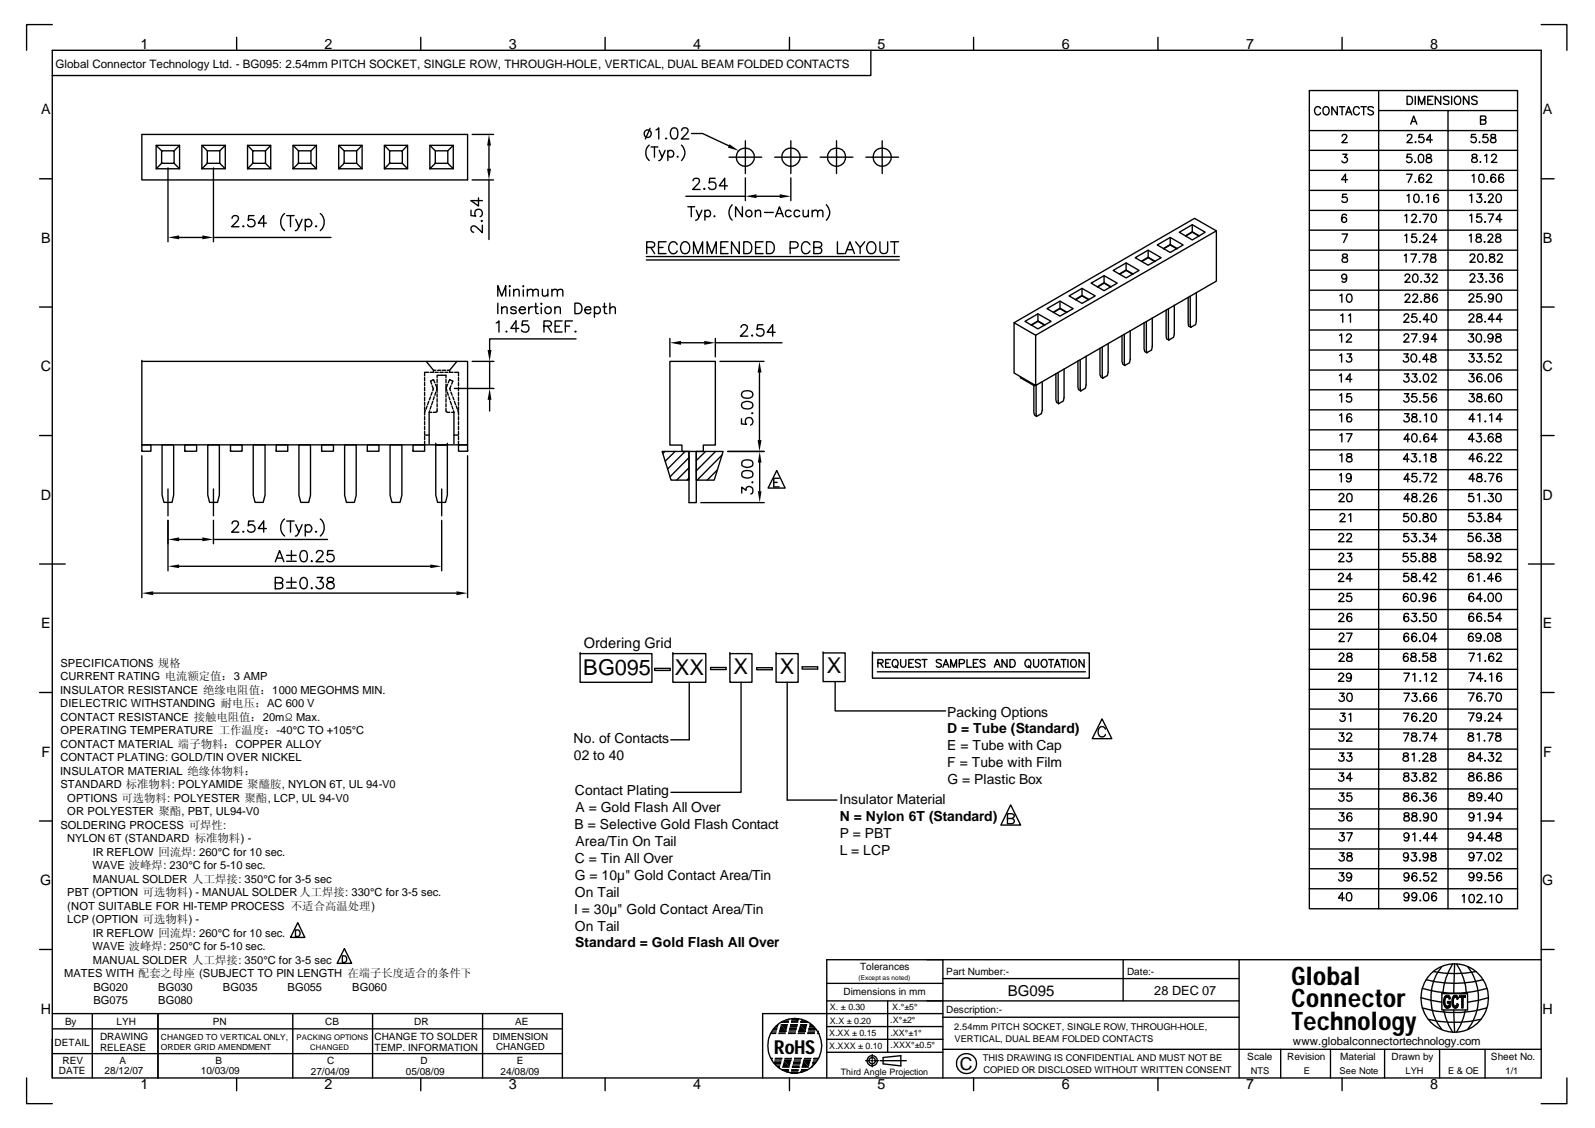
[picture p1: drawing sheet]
<svg xmlns="http://www.w3.org/2000/svg" width="297mm" height="210mm" viewBox="0 0 297 210" stroke-linecap="round" stroke-linejoin="round" font-family="sans-serif">
<defs><g id="words">
<g font-size="4.7">
<text x="240.5" y="183.4">Global</text>
<text x="240.5" y="187.5">Connector</text>
<text x="240.5" y="191.7">Technology</text>
</g>
<g font-size="4.1">
<text x="108.6" y="125.6">BG095</text>
<text x="125.7" y="125.6">XX</text>
<text x="136.6" y="125.4">X</text>
<text x="145.2" y="125.4">X</text>
<text x="154" y="125.3">X</text>
</g>
<text font-size="3.6" x="144.2" y="196.1">RoHS</text>
<text font-size="3.3" x="178.8" y="199.2">C</text>
<text font-size="2.8" x="187.7" y="185.3">BG095</text>
<g font-size="2.7">
<text x="26.2" y="9.1">1</text>
<text x="60.5" y="9.1">2</text>
<text x="94.8" y="9.1">3</text>
<text x="129.1" y="9.1">4</text>
<text x="163.4" y="9.1">5</text>
<text x="197.7" y="9.1">6</text>
<text x="232.1" y="9.1">7</text>
<text x="266.4" y="9.1">8</text>
<text x="7.7" y="21.3">A</text>
<text x="287.3" y="21.3">A</text>
<text x="7.7" y="45.2">B</text>
<text x="287.3" y="45.2">B</text>
<text x="7.6" y="69.1">C</text>
<text x="287.3" y="69.1">C</text>
<text x="7.6" y="93.1">D</text>
<text x="287.3" y="93.1">D</text>
<text x="7.7" y="117">E</text>
<text x="287.3" y="117">E</text>
<text x="108.7" y="120.7">Ordering Grid</text>
<text x="7.7" y="140.9">F</text>
<text x="287.4" y="140.9">F</text>
<text x="7.5" y="164.8">G</text>
<text x="287.2" y="164.8">G</text>
<text x="7.6" y="188.7">H</text>
<text x="287.3" y="188.7">H</text>
<text x="26.2" y="202.8">1</text>
<text x="60.5" y="202.8">2</text>
<text x="94.8" y="202.8">3</text>
<text x="129.1" y="202.8">4</text>
<text x="163.4" y="202.7">5</text>
<text x="197.7" y="202.8">6</text>
<text x="232.1" y="202.8">7</text>
<text x="266.4" y="202.8">8</text>
</g>
<g font-size="2.6">
<text x="176.4" y="133.4">Packing Options</text>
<text x="176.4" y="136.5">D = Tube (Standard)</text>
<text x="106.8" y="138.3">No. of Contacts</text>
<text x="106.9" y="141.4">02 to 40</text>
<text x="176.4" y="139.7">E = Tube with Cap</text>
<text x="176.4" y="142.8">F = Tube with Film</text>
<text x="107.1" y="148">Contact Plating</text>
<text x="156.3" y="149.7">Insulator Material</text>
<text x="176.4" y="146">G = Plastic Box</text>
<text x="107" y="154.3">B = Selective Gold Flash Contact</text>
<text x="107.2" y="151.2">A = Gold Flash All Over</text>
<text x="156.4" y="152.8">N = Nylon 6T (Standard)</text>
<text x="156.4" y="156">P = PBT</text>
<text x="107.1" y="160.6">C = Tin All Over</text>
<text x="107.2" y="157.5">Area/Tin On Tail</text>
<text x="156.4" y="159.1">L = LCP</text>
<text x="107.1" y="163.8">G = 10µ&quot; Gold Contact Area/Tin</text>
<text x="107.1" y="166.9">On Tail</text>
<text x="106.9" y="170.1">I = 30µ&quot; Gold Contact Area/Tin</text>
<text x="107.1" y="173.2">On Tail</text>
<text x="107.1" y="176.4">Standard = Gold Flash All Over</text>
</g>
<text font-size="2.4" x="215" y="185.2">28 DEC 07</text>
<text font-size="2.2" x="10.3" y="12.7">Global Connector Technology Ltd. - BG095: 2.54mm PITCH SOCKET, SINGLE ROW, THROUGH-HOLE, VERTICAL, DUAL BEAM FOLDED CONTACTS</text>
<g font-size="2.1">
<text x="11.3" y="124.1">SPECIFICATIONS 规格</text>
<text x="11.2" y="129.1">INSULATOR RESISTANCE 绝缘电阻值：1000 MEGOHMS MIN.</text>
<text x="11.2" y="131.7">DIELECTRIC WITHSTANDING 耐电压：AC 600 V</text>
<text x="11.3" y="126.6">CURRENT RATING 电流额定值：3 AMP</text>
<text x="11.3" y="134.2">CONTACT RESISTANCE 接触电阻值：20mΩ Max.</text>
<text x="11.3" y="136.7">OPERATING TEMPERATURE 工作温度：-40°C TO +105°C</text>
<text x="11.3" y="141.7">CONTACT PLATING: GOLD/TIN OVER NICKEL</text>
<text x="11.3" y="139.2">CONTACT MATERIAL 端子物料：COPPER ALLOY</text>
<text x="11.2" y="144.2">INSULATOR MATERIAL 绝缘体物料：</text>
<text x="11.3" y="146.7">STANDARD 标准物料: POLYAMIDE 聚醯胺, NYLON 6T, UL 94-V0</text>
<text x="12.5" y="149.2">OPTIONS 可选物料: POLYESTER 聚酯, LCP, UL 94-V0</text>
<text x="11.3" y="154.3">SOLDERING PROCESS 可焊性:</text>
<text x="12.5" y="151.7">OR POLYESTER 聚酯, PBT, UL94-V0</text>
<text x="12.5" y="156.8">NYLON 6T (STANDARD 标准物料) -</text>
<text x="17.2" y="161.8">WAVE 波峰焊: 230°C for 5-10 sec.</text>
<text x="17.3" y="159.3">IR REFLOW 回流焊: 260°C for 10 sec.</text>
<text x="12.5" y="166.8">PBT (OPTION 可选物料) - MANUAL SOLDER人工焊接: 330°C for 3-5 sec.</text>
<text x="17.3" y="164.3">MANUAL SOLDER 人工焊接: 350°C for 3-5 sec</text>
<text x="12.5" y="171.8">LCP (OPTION 可选物料) -</text>
<text x="12.5" y="169.3">(NOT SUITABLE FOR HI-TEMP PROCESS 不适合高温处理)</text>
<text x="17.2" y="176.9">WAVE 波峰焊: 250°C for 5-10 sec.</text>
<text x="17.3" y="174.3">IR REFLOW 回流焊: 260°C for 10 sec.</text>
<text x="17.3" y="179.4">MANUAL SOLDER 人工焊接: 350°C for 3-5 sec</text>
<text x="11.9" y="181.9">MATES WITH 配套之母座 (SUBJECT TO PIN LENGTH 在端子长度适合的条件下</text>
<text x="17.4" y="184.4">BG020</text>
<text x="29.5" y="184.4">BG030</text>
<text x="41.5" y="184.4">BG035</text>
<text x="53.6" y="184.4">BG055</text>
<text x="65.6" y="184.4">BG060</text>
<text x="17.4" y="186.9">BG075</text>
<text x="29.5" y="186.9">BG080</text>
<text x="240.8" y="194.5">www.globalconnectortechnology.com</text>
</g>
<g font-size="1.9">
<text x="157.1" y="185.3">Dimensions in mm</text>
<text x="160.2" y="180.6">Tolerances</text>
<text x="176.2" y="181.5">Part Number:-</text>
<text x="209.9" y="181.5">Date:-</text>
<text x="12.1" y="190.8">By</text>
<text x="21.7" y="190.8">LYH</text>
<text x="39.6" y="190.8">PN</text>
<text x="60.6" y="190.8">CB</text>
<text x="77.1" y="190.8">DR</text>
<text x="95.9" y="190.8">AE</text>
<text x="176.2" y="188.6">Description:-</text>
<text x="10.2" y="194.8">DETAIL</text>
<text x="18.6" y="195.6">RELEASE</text>
<text x="18.6" y="193.6">DRAWING</text>
<text x="69.8" y="195.6">TEMP. INFORMATION</text>
<text x="69.8" y="193.6">CHANGE TO SOLDER</text>
<text x="232.3" y="197.4">Scale</text>
<text x="239.7" y="197.4">Revision</text>
<text x="249.6" y="197.4">Material</text>
<text x="259.2" y="197.4">Drawn by</text>
<text x="277.7" y="197.4">Sheet No.</text>
<text x="11" y="200">DATE</text>
<text x="11.6" y="198">REV</text>
<text x="19.5" y="199.9">28/12/07</text>
<text x="22.2" y="198">A</text>
<text x="37.4" y="199.9">10/03/09</text>
<text x="40.1" y="198">B</text>
<text x="57.9" y="200.2">27/04/09</text>
<text x="60.9" y="198.1">C</text>
<text x="75.6" y="200">05/08/09</text>
<text x="78.3" y="198.1">D</text>
<text x="93.2" y="200.2">24/08/09</text>
<text x="96.3" y="198.1">E</text>
</g>
<g font-size="1.8">
<text x="91.8" y="193.6">DIMENSION</text>
<text x="92.4" y="195.5">CHANGED</text>
</g>
<g font-size="1.7">
<text x="154.5" y="188.1">X. ± 0.30</text>
<text x="154.5" y="190.6">X.X ± 0.20</text>
<text x="165.8" y="190.4">.X°±2°</text>
<text x="166.2" y="188">X.°±5°</text>
<text x="177.7" y="191.8">2.54mm PITCH SOCKET, SINGLE ROW, THROUGH-HOLE,</text>
<text x="154.4" y="192.8">X.XX ± 0.15</text>
<text x="154.4" y="195.3">X.XXX ± 0.10</text>
<text x="165.8" y="192.8">.XX°±1°</text>
<text x="165.9" y="195.2">.XXX°±0.5°</text>
<text x="177.8" y="193.9">VERTICAL, DUAL BEAM FOLDED CONTACTS</text>
<text x="183" y="197.4">THIS DRAWING IS CONFIDENTIAL AND MUST NOT BE</text>
<text x="156.6" y="200.1">Third Angle Projection</text>
<text x="183.1" y="199.7">COPIED OR DISCLOSED WITHOUT WRITTEN CONSENT</text>
<text x="232.9" y="199.9">NTS</text>
<text x="242.8" y="199.9">E</text>
<text x="249.5" y="199.9">See Note</text>
<text x="261.7" y="199.9">LYH</text>
<text x="269.7" y="199.9">E &amp; OE</text>
<text x="280.4" y="199.9">1/1</text>
</g>
<g font-size="1.6">
<text x="30" y="195.5">ORDER GRID AMENDMENT</text>
<text x="30" y="193.6">CHANGED TO VERTICAL ONLY,</text>
</g>
<g font-size="1.4">
<text x="55.2" y="193.6">PACKING OPTIONS</text>
<text x="57.8" y="195.4">CHANGED</text>
</g>
<text font-size="1.2" x="159.9" y="182.3">(Except as noted)</text>
</g></defs>
<g fill="none" stroke="#000" stroke-width=".25">
<path d="M9.7 4.6h-4.7v4.8M9.7 9.4h277.3v191.3h-277.3zM44.1 6.9v2.5M78.4 6.9v2.5M112.7 6.9v2.5M147 6.9v2.5M162.2 9.4v4.7h-152.5M181.3 6.9v2.5M215.6 6.9v2.5M246.7 19.9a.77 .77 0 0 1 .9 .6 .77 .77 0 0 1-.5 .9 .8 .8 0 0 1-.8-.6 .8 .8 0 0 1 .4-.9zM249 19.9v1.5l-1-1.5v1.5M249.4 19.9h1"/>
<path d="M249.9 6.9v2.5M249.9 19.9v1.5M253.4 19.9h1.1M254 19.9v1.5M256.8 16.9v7.4h-13v3.7M262 17.9h.6a.82 .82 0 0 1 .5 .8 .82 .82 0 0 1-.5 .7h-.6zM263.6 17.9v1.5M264.2 19.4v-1.5l.6 1.5 .5-1.5v1.5M265.9 18.6h.6M266.9 17.9h-1v1.5h1M268.3 17.9v1.5l-1-1.5v1.5M269.8 18.1a.58 .58 0 0 0-.5-.2 .58 .58 0 0 0-.5 .4l.3 .3 .7 .2v.4a.67 .67 0 0 1-1 0"/>
<path d="M270.3 17.9v1.5M271.1 18a.65 .65 0 0 1 .8 .1 .65 .65 0 0 1 .1 .7l-.1 .4a.71 .71 0 0 1-1-.1 .71 .71 0 0 1 .1-1zM273.6 17.9v1.5l-1.1-1.5v1.5M275.1 18.1a.58 .58 0 0 0-.6-.2 .58 .58 0 0 0-.4 .4l.3 .3 .6 .2 .1 .4a.67 .67 0 0 1-1 0M287 4.6h4.8v4.8M7.4 33.3h2.3M26.4 25h60.7v8.5h-60.7zM29.1 27.1h4.3v4.3h-4.3zM29.1 27.1l1 1M30.1 30.4l-1 1M30.1 28.1h2.3v2.3h-2.3zM30.1 30.4h.1"/>
<path d="M31.3 31.2v13.8M32.4 30.4l1 1M33.4 27.1l-1 1M37.6 27.1l1 1M38.6 28.1h2.3v2.3h-2.3zM38.6 30.4h.1M38.6 30.4l-1 1h4.4v-4.3h-4.4v4.3M39.8 31.2v13.8M40.9 30.4l1.1 1M42 27.1l-1.1 1M46.1 27.1l1 1M47.1 28.1h2.3v2.3h-2.3z"/>
<path d="M47.1 30.4h.1M47.1 30.4l-1 1h4.3v-4.3h-4.3v4.3M49.4 30.4l1 1M50.4 27.1l-1 1M53 39.8a2.08 2.08 0 0 0 0 3.1M54.6 27.1l1 1M55.6 28.1h2.3v2.3h-2.3zM55.6 30.4h.1M55.6 30.4l-1 1h4.3v-4.3h-4.3v4.3M57.9 30.4l1 1M58.9 27.1l-1 1M59.6 39.8a2.08 2.08 0 0 1 0 3.1"/>
<path d="M63.1 27.1l1 1M64.1 28.1h2.3v2.3h-2.3zM64.1 30.4h.1M64.1 30.4l-1 1h4.3v-4.3h-4.3v4.3M66.4 30.4l1 1M67.4 27.1l-1 1M71.6 27.1l1 1M72.6 28.1h2.3v2.3h-2.3zM72.6 30.4h.1M72.6 30.4l-1 1h4.3v-4.3h-4.3v4.3M74.9 30.4l1 1M75.9 27.1l-1 1"/>
<path d="M80.1 27.1l1 1M81.1 28.1h2.3v2.3h-2.3zM81.1 30.4h.1M81.1 30.4l-1 1h4.3v-4.3h-4.3v4.3M83.4 30.4l1 1M84.4 27.1l-1 1M87.7 39.1v1l.9 .1a.74 .74 0 0 1 0-1.1 .74 .74 0 0 1 1.1 .2 .74 .74 0 0 1-.3 1.1M87.9 25h4M87.9 33.5h4M89.1 36.8v1.6l-1.4-1.1h2.1M91.1 27.1v4.3M91.1 33.5v11.1"/>
<path d="M120.9 27a1.93 1.93 0 0 0 0 2.9M121.1 23.9l-.9 2M121.2 27.4h1.3M121.9 27.4v1.9M122.2 24.2l.5-.4v2.1M122.8 28l.5 1.3 .6-1.3M123.3 29.3a.75 .75 0 0 1-.6 .6M124 25.8h.2zM124.4 28.3l.2-.2 .4-.1a.66 .66 0 0 1 .5 .6 .66 .66 0 0 1-.5 .7l-.6-.3M124.4 28v1.9M125.2 23.9a.69 .69 0 0 1 1 .3 1.84 1.84 0 0 1-.3 1.6 .69 .69 0 0 1-.9-.3 1.54 1.54 0 0 1 .2-1.6zM126.1 29.2h.2z"/>
<path d="M126.9 27a1.93 1.93 0 0 1 0 2.9M127 24.3v-.3l.3-.2 .6 .1a.5 .5 0 0 1 .2 .7l-1.2 1.3h1.4M127.7 36.5h11.1M128.1 38.5h1.3M128.7 38.5v1.9M128.8 24.9h2.1l4.8 2.2M129.1 33.7l.1-.3a.75 .75 0 0 1 1 0 .66 .66 0 0 1-.2 .9l-1 1h1.4M129.7 39.1l.5 1.3 .5-1.3M131.1 35.1l.2 .1-.2 .1zM131.3 39.4l.6-.3a.65 .65 0 0 1 .4 .6 .65 .65 0 0 1-.4 .7l-.6-.3M131.3 39.1v1.9M133.2 33.2h-1l-.1 .9a.74 .74 0 0 1 1.1 0 .74 .74 0 0 1-.2 1.1 .74 .74 0 0 1-1-.3"/>
<path d="M135.5 34.6h-1.6l1.1-1.4v2.1M135.8 29.3h3v3M136.4 38.1a2.02 2.02 0 0 0 0 2.9M138.3 38.5v1.9l-1.3-1.9v1.9M138.8 33.1v4.2M138.8 26.2v3.1h3.1M140.7 39.5l.4-.4 .5 .1v1.2M140.7 39.1v1.3M140.9 36.5h4.3M142.4 39.5h1.6M144.7 39.8h.9M147.3 33.1v4.2"/>
<path d="M147.3 26.2v3.1h-3M147.3 39.4l-.6-.3a.65 .65 0 0 0-.4 .6 .65 .65 0 0 0 .4 .7l.6-.3M148.9 39.4l-.6-.3a.65 .65 0 0 0-.4 .6 .65 .65 0 0 0 .4 .7l.6-.3M149.6 39.1v1.2l.5 .1 .4-.4M150.3 29.3h-3v3M150.5 39.1v1.3M151.3 39.5l.4-.4 .4 .1 .2 .3v.9M151.3 39.1v1.3M152.3 39.5l.2-.3a.44 .44 0 0 1 .7 .3v.9M152.7 29.3h3.1v3M153.9 38.1a1.93 1.93 0 0 1 0 2.9M155.8 26.2v3.1h3"/>
<path d="M161.2 29.3h3.1v3M164.3 26.2v3.1h3M243.8 24.3v-7.4h38.8v152.3h-12.9v-7.5h12.9M245.9 20.2v-.1a.59 .59 0 0 0-.7-.2 .59 .59 0 0 0-.4 .5v.4a.56 .56 0 0 0 .5 .6 .56 .56 0 0 0 .6-.4M249.9 25.4l.2-.3 .4-.1 .2 .2 .1 .2-.9 1.2h1M250.1 28.7h.8l-.5 .6h.3l.2 .2a.57 .57 0 0 1-.6 .8l-.4-.3M250.6 21.4l.6-1.5 .6 1.5M250.8 36.2h-.7l-.1 .6 .5-.1 .3 .1 .1 .6-.2 .2-.3 .1-.4-.1-.1-.2M250.8 20.9h.7M251 33.5h-1.1l.7-1.1v1.6M253.2 20.2a.57 .57 0 0 0-.7-.3 .57 .57 0 0 0-.4 .5v.4a.56 .56 0 0 0 .4 .6 .56 .56 0 0 0 .7-.4M255.8 20.1l-.2-.2a.59 .59 0 0 0-.8 .3v.2l.8 .3 .2 .5a.69 .69 0 0 1-1 0"/>
<path d="M256.8 20.6h12.9M262 32.4h1l-.7 1.6M262 36.5l.4-.3v1.5M262.1 25.4l.1-.3 .5-.1 .2 .2v.2l-.9 1.2h1M262.7 23.1l.6-1.5 .6 1.5M262.8 28.7h-.7l-.1 .7a.55 .55 0 0 1 .8-.1 .55 .55 0 0 1 0 .9 .55 .55 0 0 1-.8-.2M262.9 22.6h.8M263.5 36.2h.4a.89 .89 0 0 1 0 1.5h-.2a.97 .97 0 0 1-.2-1.5zM263.5 26.5h.2zM263.5 30.1v.2zM263.6 33.8v.2zM264.3 28.8a.51 .51 0 0 1 .8 .2v1a.48 .48 0 0 1-.5 .3 .48 .48 0 0 1-.4-.3 1.28 1.28 0 0 1 .1-1.2z"/>
<path d="M264.8 37.6h.1zM265 39.9h1.1l-.8 1.5M265 25h-.7l-.1 .7 .6-.2 .3 .2a.54 .54 0 0 1 .1 .6 .54 .54 0 0 1-.5 .3l-.5-.3M265.1 32.6a.41 .41 0 0 0-.6-.1l-.2 .2a1.28 1.28 0 0 0 .2 1.2 .47 .47 0 0 0 .6-.2 .47 .47 0 0 0-.3-.6 .47 .47 0 0 0-.6 .4M265.7 36.5l.3-.3v1.5M265.7 32.8l.3-.4h.3l.2 .2a.44 .44 0 0 1-.1 .6l-.8 .8h1.1M265.7 28.8v.5l.7 .2a.43 .43 0 0 1 .2 .4 .43 .43 0 0 1-.4 .4l-.5-.1-.1-.2a.74 .74 0 0 1 .8-.7l.1-.3a.54 .54 0 0 0-.8-.2zM266.7 39.9h.4a.92 .92 0 0 1 .2 1.4 .47 .47 0 0 1-.7-.2 1.28 1.28 0 0 1 .1-1.2zM266.7 26h-1.1l.8-1v1.6M267.8 36.4v-.2a.51 .51 0 0 0-.8 .3 1.16 1.16 0 0 0 .2 1.1 .47 .47 0 0 0 .7-.2 .47 .47 0 0 0-.3-.6 .47 .47 0 0 0-.6 .4M273.7 36.4l.4-.3v1.6M274.2 32.7l.3-.3v1.6"/>
<path d="M274.2 28.8a.3 .3 0 0 0 .2 .5h.3a.45 .45 0 0 1 .4 .4 .45 .45 0 0 1-.4 .5 .55 .55 0 0 1-.6-.3 .81 .81 0 0 1 .9-.7v-.3a.58 .58 0 0 0-.8-.1zM274.8 25h-.7l-.1 .7 .5-.2 .3 .2a.54 .54 0 0 1 .1 .6 .54 .54 0 0 1-.5 .3l-.5-.3M275.1 36.1h.8l-.4 .6a.51 .51 0 0 1 .3 .8 .51 .51 0 0 1-.8-.1M275.5 26.5h.1zM275.6 32.5l.4-.1a.92 .92 0 0 1 .2 1.5 .47 .47 0 0 1-.7-.2 1.28 1.28 0 0 1 .1-1.2zM275.6 30.1h.2zM275.8 39.8h-.7l-.1 .7a.53 .53 0 0 1 .8 0 .53 .53 0 0 1-.1 .8 .53 .53 0 0 1-.7-.2M276.4 22.3l.3 .3-.1 .4-.9 .1v-1.5h.9l.1 .3-.1 .3-.9 .1M276.5 29l.4-.3v1.5M276.5 37.6h.1zM277 33.8v.2zM277 25h-.7l-.1 .7 .5-.2 .3 .2a.54 .54 0 0 1 .1 .6 .54 .54 0 0 1-.5 .3l-.5-.3"/>
<path d="M277.2 39.8h1l-.8 1.6M277.2 36.5l.3-.4h.3l.2 .2a.44 .44 0 0 1-.1 .6l-.7 .8h1M277.7 25.1v.4l.5 .2a.45 .45 0 0 1 .4 .4 .45 .45 0 0 1-.4 .5l-.5-.2a.57 .57 0 0 1 0-.6 .57 .57 0 0 1 .6-.2l.2-.1v-.3a.64 .64 0 0 0-.8-.1zM277.8 29.1l.3-.4 .5 .1a.49 .49 0 0 1-.1 .7l-.8 .7h1.1M278.5 32.6l-.1-.1a.54 .54 0 0 0-.7 .2 .85 .85 0 0 0 .4 1.3 .48 .48 0 0 0 .5-.5 .48 .48 0 0 0-.5-.5 .48 .48 0 0 0-.5 .5M278.8 36.2a.47 .47 0 0 1 .7 .2 .79 .79 0 0 1-.5 1.3 1.03 1.03 0 0 1-.2-1.5zM280 32.6a.46 .46 0 0 0-.7-.1l-.2 .2a1.16 1.16 0 0 0 .2 1.2 .47 .47 0 0 0 .7-.2 .47 .47 0 0 0-.3-.7 .47 .47 0 0 0-.6 .5M282.6 39.2h-12.9v3.6h-12.9v3.8h-13v3.7M282.6 35.4h-12.9v3.8h-12.9v3.6h-13v3.8M282.6 31.7h-12.9v3.7h-12.9v3.8h-13v3.6M282.6 28h-12.9v3.7h-12.9v3.7h-13v3.8M282.6 24.3h-12.9v3.7h-12.9v3.7h-13v3.7"/>
<path d="M282.6 20.6h-12.9v3.7h-12.9v3.7h-13v3.7M287 33.3h2.4M7.4 57.2h2.3M33.4 44.2h4.3M39.8 44.2h21.8M43.2 40.6l.1-.2 .3-.3 .6 .1a.5 .5 0 0 1 .1 .7l-1.2 1.3h1.4M45.2 42.1h.2zM47.3 40.1h-1l-.1 .9a.74 .74 0 0 1 1.1 .1 .74 .74 0 0 1-.1 1 .74 .74 0 0 1-1.1-.3M49.6 41.5h-1.5l1-1.4v2.1M53.4 40.1h1.4M54.1 40.1v2.1M55.1 40.8l.6 1.4 .6-1.4"/>
<path d="M55.7 42.2l-.4 .6-.3 .1M56.9 41.2a.68 .68 0 0 1 1-.2 .68 .68 0 0 1 0 1 .68 .68 0 0 1-1-.1M56.9 40.8v2.1M58.8 42.1h.2zM89.7 41l.1 .1-.1 .1zM89.8 41.9v1.4l-1-1a.64 .64 0 0 0-1-.1 .67 .67 0 0 0 .1 .9l.3 .1M92.7 56.4v2M92.7 55.1v-1.9l.7 1.9 .8-1.9v1.9M93.4 57.5l.5-.4 .5 .1v1.2M93.4 57.1v1.3M94.9 53.9v1.2M94.9 53.2l.1 .1-.1 .1z"/>
<path d="M95.7 54.2l.4-.3h.5l.1 1.2M95.7 53.9v1.2M96.1 57.4a.62 .62 0 0 0-1 0 1.04 1.04 0 0 0 1 .4v.3a.62 .62 0 0 1-1 0M96.7 57.7h1.1a.57 .57 0 0 0-.5-.6 .57 .57 0 0 0-.6 .6 .64 .64 0 0 0 .4 .6 .64 .64 0 0 0 .7-.2M97.5 53.9v1.2M97.5 53.2v.2zM98.2 54.2a.67 .67 0 0 1 .9-.3l.1 1.2M98.2 53.9v1.2M98.3 59.7h-1l-.1 .9 .7-.2a.71 .71 0 0 1 .6 .8 .71 .71 0 0 1-.8 .6l-.5-.2-.1-.2M98.5 57.1v1.3M99.2 57.1a.64 .64 0 0 0-.7 .6M99.2 54.2a.67 .67 0 0 1 1-.3v1.2"/>
<path d="M99.5 57.1h.7M99.8 56.4v1.6l.1 .3 .3 .1M100.8 57.2v1.2M100.8 56.4l.1 .1-.1 .1zM101 53.9l.1 1.1 .5 .1 .4-.3M102 53.9v1.2M102.8 54.2a.67 .67 0 0 1 .9-.3l.1 1.2M102.8 53.9v1.2M103.3 57.5a.67 .67 0 0 1 1-.3l.1 1.2M103.3 57.1v1.3M103.8 54.2a.67 .67 0 0 1 .9-.3l.1 1.2M104.7 59.7h-1.3v2.1h1.3"/>
<path d="M106.6 59.7h-1.3v2.1M107.1 56.4h.6a1.03 1.03 0 0 1 .7 1 1.03 1.03 0 0 1-.7 1h-.6zM108.9 57.7h1.1a.6 .6 0 0 0-.8-.5 .6 .6 0 0 0-.2 .9 .62 .62 0 0 0 1 0M110.7 57.4l.6-.3a.67 .67 0 0 1 .5 .6 .67 .67 0 0 1-.5 .7l-.6-.3M110.7 57.1v2M112.3 57.1h.6M112.6 56.4v1.6v.3l.4 .1M113.6 57.5l.4-.4 .5 .1 .1 1.2M113.6 56.4v2M120.4 47.8h47.1M120.4 48.4h47.1M120.4 46.1l1.3-.1a.52 .52 0 0 0 0-.9l-.3-.1h-1v2.2"/>
<path d="M121.2 46.1l.7 1.1M122.6 46.1h.9M124 45h-1.4v2.2h1.4M126.1 45.6a.8 .8 0 0 0-.9-.6 .8 .8 0 0 0-.7 .9 .96 .96 0 0 0 .2 1 .96 .96 0 0 0 1.1 .2l.3-.4M127 45.3l.4-.3a1.16 1.16 0 0 1 1.1 .8 1.16 1.16 0 0 1-.5 1.3 1 1 0 0 1-1.2-.3 1 1 0 0 1 .1-1.2zM129.2 47.2v-2.2l.8 2.2 .9-2.2v2.2M130.2 40.4l-.2 .3-.5 .3M131.7 47.2v-2.2l.8 2.2 .9-2.2v2.2M133 40.3h.1zM134.2 46.1h.8M135.6 45h-1.4v2.2h1.4M137.7 45v2.2l-1.5-2.2v2.2"/>
<path d="M138.5 45h.8a1.18 1.18 0 0 1 .7 1.1 1.18 1.18 0 0 1-.7 1.1h-.8zM140.7 46.1h.9M142.1 45h-1.4v2.2h1.4M142.7 45h.8a1.18 1.18 0 0 1 .7 1.1 1.18 1.18 0 0 1-.7 1.1h-.8zM144.4 40.4l.8-1.9 .7 1.9M147.2 46.2l1.2-.1 .2-.3-.1-.6-.4-.2h-.9v2.2M150.8 45.6a.8 .8 0 0 0-.9-.6 .8 .8 0 0 0-.6 .9 1.03 1.03 0 0 0 .8 1.3l.4-.1 .3-.4M151.6 46.1h.9a.58 .58 0 0 0 .5-.7l-.2-.3-.3-.1h-.9v2.2h.9a.57 .57 0 0 0 .5-.3 .57 .57 0 0 0-.1-.6l-.4-.2M156 45v2.2h1.2M157.4 47.2l.9-2.2 .8 2.2M157.8 46.5h1M159.3 45l.9 1.1v1.1"/>
<path d="M161 45l-.8 1.1M161.6 45.3l.5-.3a1.16 1.16 0 0 1 1 .8 1.16 1.16 0 0 1-.4 1.3 1 1 0 0 1-1.2-.3 1 1 0 0 1 0-1.2zM163.9 45v1.6a.72 .72 0 0 0 .7 .6 .72 .72 0 0 0 .7-.6v-1.6M165.9 45h1.4M166.6 45v2.2M190.9 59.8l2.4-1.4 2.4 1.4-2.4 1.4zM193.3 58.4v1.4M195 57.5l2.4-1.4 2.5 1.4-2.5 1.4zM196.1 58.1l1.3-.7 1.3 .7M196.2 58.2l1.2-.7 1.2 .7M197.4 56.1v1.4M199.1 55.1l2.4-1.4 2.5 1.4-2.5 1.4z"/>
<path d="M200.2 55.8l1.3-.8 1.3 .8M200.3 55.8l1.2-.7 1.2 .7M201.5 53.7v1.4M203.2 52.7l2.4-1.4 2.5 1.4-2.5 1.4zM204.3 53.4l1.3-.8 1.3 .8M204.4 53.4l1.2-.7 1.2 .7M205.6 51.3v1.4M207.3 50.3l2.4-1.4 2.4 1.4-2.4 1.4zM208.4 51l1.3-.7 1.3 .7M208.5 51.1l1.2-.8 1.2 .8M209.7 48.9v1.4M211.4 48l2.4-1.4 2.4 1.4-2.4 1.4z"/>
<path d="M212.6 48.6l1.2-.7 1.3 .7M212.6 48.7l1.2-.7 1.3 .7M213.5 59.9l.1 5.8M213.8 46.6v1.4M214.6 59.2v5.3l-.1 .7-.9 .5M215.5 45.6l2.4-1.4 2.4 1.4-2.4 1.4zM216.7 46.3l1.2-.8 1.3 .8M216.7 46.3l1.2-.7 1.3 .7M217.2 57.7v4.9l.1 .5 .4 .2M217.6 57.5l.1 5.8M217.9 44.2v1.4M218.7 56.8v5.4l-.1 .6-.9 .5"/>
<path d="M219.6 43.2l2.4-1.4 2.5 1.4-2.5 1.5zM220.8 43.9l1.2-.8 1.4 .8M220.8 43.9l1.2-.7 1.3 .7M221.3 55.3v4.9l.1 .5 .4 .2M221.7 55.1v5.3l.1 .5M222 41.8v1.4M222.8 54.4v5.4l-.1 .6-.9 .5M226.5 43l-4-2.4-33.7 19.5M249.5 55l.4-.3v1.6M249.7 58.7l.4-.3v1.6M249.9 43.6h1.1l-.8 1.5M250.1 47.4a.3 .3 0 0 0 .1 .5 .57 .57 0 0 1 .6 .2 .57 .57 0 0 1 .1 .6l-.6 .1a.43 .43 0 0 1-.4-.3 .43 .43 0 0 1 .2-.5l.7-.2 .1-.3a.58 .58 0 0 0-.8-.1z"/>
<path d="M250.7 40.1v-.2a.52 .52 0 0 0-.8 .3 .88 .88 0 0 0 .4 1.2 .48 .48 0 0 0 .5-.4 .48 .48 0 0 0-.4-.5 .48 .48 0 0 0-.5 .4M250.8 51.5a.47 .47 0 0 1-.7 .4 .47 .47 0 0 1-.1-.8 .47 .47 0 0 1 .7 .1l.1 .3a.69 .69 0 0 1-.6 1l-.3-.2M251 54.8a.54 .54 0 0 1 .7 .2 .7 .7 0 0 1 .1 .9 .7 .7 0 0 1-.8 .3 1.07 1.07 0 0 1 0-1.4zM251.2 58.7l.3-.3v1.6M261.5 58.8v-.2l.3-.2h.3l.2 .3v.3l-.9 1h1M261.5 47.6l.4-.3v1.5M261.6 43.9l.4-.3v1.5M261.6 40.2l.4-.3v1.5M261.7 51.4l.3-.4 .5 .1a.49 .49 0 0 1-.2 .7l-.7 .7h1M261.7 55.1l.1-.3 .5-.1 .2 .2 .1 .3-1 1.1h1M262.8 47.3h1l-.7 1.5M262.9 40.2l.2-.3h.6a.52 .52 0 0 1-.1 .8l-.8 .7h1.1"/>
<path d="M263.1 55.1a.43 .43 0 0 1 .5-.4 .43 .43 0 0 1 .4 .3l-.2 .5-.7 .8h1M263.3 51.1l.4-.1a.89 .89 0 0 1 0 1.5h-.2a.97 .97 0 0 1-.2-1.4zM263.7 43.6h-.7l-.1 .6a.54 .54 0 0 1 .8 .1 .54 .54 0 0 1-.1 .8 .54 .54 0 0 1-.8-.3M263.7 58.4h-.7l-.1 .7a.56 .56 0 0 1 .9 0 .56 .56 0 0 1-.1 .8 .56 .56 0 0 1-.9-.2M264.4 45h.1zM264.4 48.7v.1zM264.4 41.3h.1zM264.5 59.8v.2zM264.6 56.2h.2zM264.6 52.5h.2zM264.9 47.3h1.1l-.8 1.5M265.1 43.9l.3-.3h.3l.2 .1a.44 .44 0 0 1-.1 .7l-.8 .7h1.1"/>
<path d="M265.4 51h.8l-.4 .6a.47 .47 0 0 1 .5 .5 .47 .47 0 0 1-.5 .4l-.5-.1v-.2M265.4 54.8v.5l.7 .2a.43 .43 0 0 1 .2 .4 .43 .43 0 0 1-.4 .4l-.5-.1-.1-.2a.74 .74 0 0 1 .8-.7l.1-.3a.64 .64 0 0 0-.8-.2zM266.1 59.5h-1.1l.8-1.1v1.6M266.5 47.4v.4l.2 .1a.57 .57 0 0 1 .6 .2 .57 .57 0 0 1 0 .7 .68 .68 0 0 1-.9-.3 .62 .62 0 0 1 .7-.6l.2-.1v-.3a.58 .58 0 0 0-.8-.1zM266.7 58.5a.48 .48 0 0 1 .8 .2 .79 .79 0 0 1-.5 1.3l-.4-.3v-1zM266.8 51.4l.3-.4h.3l.2 .3v.3l-.9 .9h1M267.6 44.6h-1.1l.7-1v1.5M267.6 55a.46 .46 0 0 0-.6-.2 .9 .9 0 0 0 .3 1.5 .46 .46 0 0 0 .4-.5 .46 .46 0 0 0-.4-.5 .46 .46 0 0 0-.5 .5M273.6 58.8l.3-.4h.3l.3 .3-.1 .3-.9 1h1M273.6 55.1l.3-.4h.3l.3 .3-.1 .3-.9 .9h1M273.6 43.9l.4-.3v1.5M273.7 40.1l.4-.3v1.6"/>
<path d="M273.8 51.4l.3-.4h.3l.2 .1a.44 .44 0 0 1-.2 .7l-.7 .7h1M273.8 47.6l.1-.3h.6a.52 .52 0 0 1-.1 .8l-.7 .7h1M275 43.7v.4l.2 .1a.55 .55 0 0 1 .6 .2 .55 .55 0 0 1 0 .6l-.5 .1-.3-.1a.57 .57 0 0 1 0-.6 .57 .57 0 0 1 .6-.2l.2-.1v-.3a.58 .58 0 0 0-.8-.1zM275.1 58.5a.3 .3 0 0 0 .2 .5 .53 .53 0 0 1 .6 .2 .53 .53 0 0 1-.1 .7l-.5 .1-.3-.2v-.1a.74 .74 0 0 1 .8-.8l.1-.3a.58 .58 0 0 0-.8-.1zM275.3 51h.8l-.4 .6a.51 .51 0 0 1 .3 .8 .51 .51 0 0 1-.8-.2M275.4 47.3h.4a.92 .92 0 0 1 .2 1.4 .47 .47 0 0 1-.7-.2 1.28 1.28 0 0 1 .1-1.2zM275.8 54.7h-.7l-.1 .7a.54 .54 0 0 1 .9-.1 .54 .54 0 0 1-.1 .8 .54 .54 0 0 1-.8-.2M276.4 45h.2zM276.5 59.9h.1zM276.6 56.1v.1zM276.6 41.2v.2zM276.7 52.5h.2z"/>
<path d="M276.7 48.7h.2zM277.1 43.9l.3-.3 .5 .1a.49 .49 0 0 1-.1 .7l-.7 .7h1M277.5 51h.8l-.4 .6h.2l.2 .2a.55 .55 0 0 1-.6 .8l-.3-.4M277.5 47.3v.5l.5 .1a.45 .45 0 0 1 .4 .5 .45 .45 0 0 1-.4 .4l-.5-.1-.1-.2a.74 .74 0 0 1 .8-.7l.1-.3a.64 .64 0 0 0-.8-.2zM278.1 55.2a.49 .49 0 0 1-.6 .4 .49 .49 0 0 1-.2-.7 .49 .49 0 0 1 .7 0 .81 .81 0 0 1-.5 1.3l-.3-.2M278.3 59.4h-1.1l.7-1v1.6M278.6 43.7v.4l.2 .1a.55 .55 0 0 1 .6 .2 .55 .55 0 0 1 0 .6l-.5 .1-.3-.1a.57 .57 0 0 1 .1-.6 .57 .57 0 0 1 .5-.2l.2-.1v-.3a.54 .54 0 0 0-.8-.1zM278.8 54.8a.48 .48 0 0 1 .8 .2 1.28 1.28 0 0 1-.2 1.2 .58 .58 0 0 1-.7-.3v-.9zM278.9 47.6l.1-.3h.5l.2 .1 .1 .3-1 1.1h1M279.7 40.9h-1.1l.7-1.1v1.6M279.7 59.4h-1.1l.8-1v1.6M279.8 51.2a.43 .43 0 0 0-.4-.2 .43 .43 0 0 0-.4 .3 .78 .78 0 0 0 .4 1.2 .49 .49 0 0 0 .5-.5 .49 .49 0 0 0-.5-.4 .49 .49 0 0 0-.5 .4"/>
<path d="M282.6 57.7h-12.9v3.7h-12.9v3.8h-13v3.7M282.6 54h-12.9v3.7h-12.9v3.7h-13v3.8M282.6 50.3h-12.9v3.7h-12.9v3.7h-13v3.7M282.6 46.6h-12.9v3.7h-12.9v3.7h-13v3.7M282.6 42.8h-12.9v3.8h-12.9v3.7h-13v3.7M287 57.2h2.4M26.4 67.3h60.7v15.5h-60.7zM26.4 67.3h.1M79.1 70.3v.6M79.1 71.2v.6M79.1 72.1v.6M79.1 73v.6"/>
<path d="M79.1 73.9v.7M79.1 74.9v.5M79.1 75.7v.7M79.1 76.7v.6M79.1 77.6v.6M79.1 78.5v.6M79.1 79.4v.6M79.2 76.4l-.1 .4M79.4 67.3l1.3 1.6v.4h-.6M79.5 75.6l-.2 .6M79.8 69.3h-.7v.7M79.8 74.7l-.2 .6"/>
<path d="M80 76.5l-.1 .3M80.2 73.9l-.2 .5M80.3 75.6l-.2 .6M80.4 76.8h-.5v5.8M80.5 73l-.2 .6M80.5 71.8l.2 .5-.1 .4M80.6 74.7l-.2 .6M80.7 68.9h.5M80.9 73.9l-.2 .5M81 71.3l-.3-.6-.5 .3 .2 .5M81 69.3h.6M81.1 71.6l.3 .6-.1 .5"/>
<path d="M81.2 73l-.2 .6M81.4 70.3v-.4h.9h.8v.4M81.4 76l-.1 .7-.6 .1M81.4 70.6v.6M81.4 71.5v.6M81.4 72.4v.6M81.4 73.3v.6M81.4 74.2v.7M81.4 75.1v.6M81.5 68.9h.6M81.9 69.3h.7M82.4 68.9h.6"/>
<path d="M82.8 69.3h.6M83.1 76v.7l.7 .1M83.1 70.6v.6M83.1 71.5v.6M83.1 72.4v.6M83.1 73.3v.6M83.1 74.2v.7M83.1 75.1v.6M83.3 73l.2 .6M83.3 68.9h.4M83.4 71.6l-.3 .6 .1 .5M83.5 71.3l.2-.6 .6 .3-.2 .5"/>
<path d="M83.6 73.9l.2 .5M83.9 74.7l.2 .6M84 73l.2 .6M84 71.8l-.2 .5 .1 .4M84.1 76.8h.4M84.2 75.6l.2 .6M84.3 73.9l.2 .5M84.5 76.5v.3M84.5 76.8v5.8M84.6 72.3h7.4M84.6 74.7l.2 .6M84.7 69.3h.7v.7"/>
<path d="M85 75.6l.2 .6M85.1 67.3l-1.4 1.6v.4h.7M85.3 76.4l.1 .4M85.4 70.3v.6M85.4 71.2v.6M85.4 72.1v.6M85.4 73v.6M85.4 73.9v.7M85.4 74.9v.5M85.4 75.7v.7M85.4 76.7v.6M85.4 77.6v.6"/>
<path d="M85.4 78.5v.6M85.4 79.4v.6M87.9 67.3h4.1M91.2 67.3v5M91.2 74.4v2.1M92.4 60.1l.5-.4v2.1M94.2 61.7h.2zM96.6 61.1h-1.5l1-1.4v2.1M101.3 60.7h.9l.4-.2a.46 .46 0 0 0-.1-.7l-1.2-.1v2.1M102 60.7l.7 1.1M103.4 60.7h.8M105.3 60.7h.8"/>
<path d="M107.1 61.7h.2zM107.3 63.1h-16.1v2.1M124.8 63v3.4M124.8 67.3h8.4v15.6h-2.2v1.1h-4v-1.1h-2.2zM126.8 63.8h4.3M133.2 63v3.4M133.2 63.8h12.4M134.1 67.3h8.2M138 61l.1-.3 .3-.2 .6 .1a.46 .46 0 0 1 .1 .7l-1.2 1.3h1.4M138.1 77.9v1l.9 .1a.73 .73 0 0 1 0-1.1 .73 .73 0 0 1 1.1 .2 .73 .73 0 0 1-.3 1M138.2 75a1.34 1.34 0 0 1 2 .3v.2a1.23 1.23 0 0 1-2.1 0zM138.2 73a1.34 1.34 0 0 1 2 .3v.2a1.23 1.23 0 0 1-2.1 0z"/>
<path d="M140 76.9h.2zM140 62.4h.2l-.1 .2zM141.4 69.3v12.6M142.1 60.5h-1l-.1 .8 .7-.1a.71 .71 0 0 1 .6 .8 .71 .71 0 0 1-.8 .6l-.5-.2-.1-.2M144.4 61.9h-1.5l1-1.4v2.1M190 70.1v.2l2.6 1.5M192 60.5l1.3-.8 1.3 .8M192.1 60.5l1.2-.7 1.2 .7M192.5 71.8v5l.2 .5 .3 .2M192.6 71.6v.2l.2-.1M192.9 62.4l33.6-19.4v9.3l-33.6 19.5zM192.9 62.4l-4.1-2.3v9.3l4.1 2.4"/>
<path d="M193 71.7v5.8M194.1 71v5.4l-.2 .6-.9 .5M196.6 69.6v4.8l.2 .5 .3 .2M197.1 69.3v5.8M198.2 68.7v5.3l-.2 .6-.9 .5M200.7 67.2v4.9l.2 .4 .4 .3M201.2 67l.1 5.8M202.3 66.3v5.3l-.2 .7-.8 .5M204.9 64.8v4.9l.1 .5 .4 .2M205.3 64.6l.1 5.8M206.4 63.9v5.4l-.2 .6-.8 .5M209 62.4v4.9l.1 .5 .4 .2"/>
<path d="M209.4 62.2l.1 5.8M210.5 61.6v5.3l-.1 .6-.9 .5M213.1 60.1v4.8l.1 .6 .4 .2M249.4 69.9l.4-.3v1.5M249.5 77.3l.4-.3v1.5M249.5 73.6l.4-.3v1.6M249.5 66.2l.4-.3v1.5M249.5 62.4l.4-.2v1.5M250.8 62.5l.3-.3h.3l.3 .2-.1 .3-.9 1h1M250.9 65.9h.8l-.5 .6a.47 .47 0 0 1 .6 .4 .47 .47 0 0 1-.5 .5l-.5-.1-.1-.2M251.6 73.3h-.7l-.1 .7 .6-.2 .2 .2a.55 .55 0 0 1 .1 .6 .55 .55 0 0 1-.5 .3l-.5-.3M251.7 77.2a.46 .46 0 0 0-.7-.1 1.24 1.24 0 0 0 0 1.4 .49 .49 0 0 0 .7-.2 .49 .49 0 0 0-.3-.7 .49 .49 0 0 0-.6 .4"/>
<path d="M251.8 70.6h-1.1l.7-1v1.5M261.5 65.9h.8l-.5 .6a.48 .48 0 0 1 .6 .5 .48 .48 0 0 1-.7 .4l-.4-.3M261.5 62.5v-.2l.3-.1h.3l.2 .2v.3l-.9 1h1M261.5 69.6h.8l-.4 .6a.51 .51 0 0 1 .4 .8 .51 .51 0 0 1-.9-.2M261.5 73.3h.8l-.4 .6a.51 .51 0 0 1 .4 .8 .51 .51 0 0 1-.9-.1M261.6 77h.8l-.4 .6a.49 .49 0 0 1 .5 .6 .49 .49 0 0 1-.7 .3h-.2l-.1-.3M262.8 62.2h1.1l-.8 1.5M263 69.6h.8l-.4 .6h.2l.3 .2a.55 .55 0 0 1-.7 .7l-.4-.3M263 77.1v.4l.2 .1a.57 .57 0 0 1 .6 .2 .57 .57 0 0 1 0 .7 .68 .68 0 0 1-.9-.3 .62 .62 0 0 1 .7-.6l.2-.1v-.3a.58 .58 0 0 0-.8-.1zM263 66a.48 .48 0 0 1 .7 .2 .7 .7 0 0 1 .1 .8 .7 .7 0 0 1-.8 .3 1.01 1.01 0 0 1 0-1.3zM263.7 73.3h-.7l-.1 .7a.56 .56 0 0 1 .9 0 .56 .56 0 0 1-.1 .8 .56 .56 0 0 1-.9-.2M264.3 67.3h.2z"/>
<path d="M264.4 78.5h.2zM264.5 71v.1zM264.5 74.7v.2zM264.5 63.5v.2zM265.3 69.6h.3a.92 .92 0 0 1 .3 1.4 .47 .47 0 0 1-.8-.2 1.28 1.28 0 0 1 .2-1.2zM265.3 77.3l.3-.3v1.5M265.9 73.3h-.7l-.1 .7a.54 .54 0 0 1 .8 0 .54 .54 0 0 1-.1 .8 .54 .54 0 0 1-.8-.2M266 62.7a.47 .47 0 0 1-.7 .3 .47 .47 0 0 1-.1-.8 .47 .47 0 0 1 .7 .2l.1 .3a.69 .69 0 0 1-.6 1l-.3-.2M266.1 66.9h-1.1l.7-1v1.5M266.6 69.9l.1-.3h.5l.2 .1 .1 .3-1 1.1h1M266.6 66a.3 .3 0 0 0 .1 .5h.3a.45 .45 0 0 1 .5 .4 .45 .45 0 0 1-.4 .5l-.5-.1-.2-.2a.74 .74 0 0 1 .9-.7l.1-.3a.58 .58 0 0 0-.8-.1zM266.7 77.1l.4-.1a.96 .96 0 0 1 .2 1.5 .52 .52 0 0 1-.7-.3 1.21 1.21 0 0 1 .1-1.1z"/>
<path d="M267.5 73.5l-.1-.1a.48 .48 0 0 0-.7 .2 .78 .78 0 0 0 .4 1.3 .49 .49 0 0 0 .4-.5 .49 .49 0 0 0-.4-.5 .49 .49 0 0 0-.5 .4M267.6 63.2h-1.1l.8-1v1.5M273.6 62.2h.8l-.5 .5a.53 .53 0 0 1 .6 .5 .53 .53 0 0 1-.5 .5 .53 .53 0 0 1-.6-.3M273.7 73.3h.8l-.4 .6a.47 .47 0 0 1 .5 .4 .47 .47 0 0 1-.5 .5l-.5-.1v-.2M273.7 69.6h.8l-.5 .6a.48 .48 0 0 1 .5 .5 .48 .48 0 0 1-.6 .4l-.2-.1-.2-.2M273.7 65.8h.8l-.5 .6a.52 .52 0 0 1 .4 .9 .52 .52 0 0 1-.9-.2M274.6 78h-1l.7-1v1.5M275.1 62.2a.54 .54 0 0 1 .7 .2l.1 .7-.1 .4-.2 .2h-.3l-.4-.5v-.5zM275.1 65.8h.8l-.4 .6h.2l.3 .3a.55 .55 0 0 1-.6 .7l-.4-.3M275.2 73.4a.3 .3 0 0 0 .1 .5 .55 .55 0 0 1 .6 .2 .55 .55 0 0 1 0 .6l-.2 .1a.55 .55 0 0 1-.7-.3v-.2a.85 .85 0 0 1 .9-.5v-.4zM275.2 77.3l.4-.3v1.5M275.9 69.8a.46 .46 0 0 0-.6-.2 1.24 1.24 0 0 0 0 1.4 .49 .49 0 0 0 .7-.2 .49 .49 0 0 0-.3-.6 .49 .49 0 0 0-.7 .4"/>
<path d="M276.5 63.5v.2zM276.5 74.7h.2zM276.6 71v.1zM276.6 67.2v.2zM276.6 78.4v.1zM277.4 69.6a.51 .51 0 0 1 .7 .3l.1 .3a.61 .61 0 0 1-.6 .9 .81 .81 0 0 1-.4-1.2zM277.4 77.3l.4-.3v1.5M278 62.7a.48 .48 0 0 1-.5 .4 .48 .48 0 0 1-.4-.6 .48 .48 0 0 1 .7-.3 .89 .89 0 0 1-.3 1.5l-.3-.2M278 65.8h-.7l-.1 .7 .6-.2a.54 .54 0 0 1 .4 .6 .54 .54 0 0 1-.5 .5l-.5-.3M278.1 73.5a.43 .43 0 0 0-.6-.1 .83 .83 0 0 0 .3 1.4 .48 .48 0 0 0 .4-.5 .48 .48 0 0 0-.5-.4 .48 .48 0 0 0-.5 .4M278.7 62.2v.5l.7 .2a.43 .43 0 0 1 .2 .4 .43 .43 0 0 1-.4 .4l-.5-.1-.1-.2a.74 .74 0 0 1 .8-.7l.1-.3a.64 .64 0 0 0-.8-.2zM278.7 66.2l.3-.4h.3l.2 .2a.44 .44 0 0 1-.1 .6l-.8 .8h1.1"/>
<path d="M278.8 73.4a.51 .51 0 0 1 .8 .2l.1 .3a.63 .63 0 0 1-.6 .9 .94 .94 0 0 1-.3-1.4zM279.6 69.8a.43 .43 0 0 0-.7-.2 .84 .84 0 0 0 .3 1.5 .48 .48 0 0 0 .4-.5 .48 .48 0 0 0-.4-.5 .48 .48 0 0 0-.5 .5M279.7 78h-1.1l.8-1v1.5M282.6 76.3h-12.9v3.7h-12.9v3.7h-13v3.7M282.6 72.6h-12.9v3.7h-12.9v3.7h-13v3.7M282.6 68.9h-12.9v3.7h-12.9v3.7h-13v3.7M282.6 65.2h-12.9v3.7h-12.9v3.7h-13v3.7M282.6 61.4h-12.9v3.8h-12.9v3.7h-13v3.7M7.4 81.1h2.3M26.4 84.8v26.5M26.4 82.8h1.7v1.2h-1.7zM26.4 84h.1"/>
<path d="M30.2 82.8h2.1v9.4l-.3 1.3h-1.5l-.3-1.3zM31.3 96.9v9.4M31.3 91v5M34.4 82.8h2.2v1.2h-2.2zM34.4 84h.1M38.7 82.8h2.2v9.4l-.4 1.3h-1.5l-.3-1.3zM39.8 91v5M39.8 96.9v4.3M42.9 82.8h2.2v1.2h-2.2zM42.9 84h.1M43.2 97.5l.1-.3 .3-.2 .6 .1a.5 .5 0 0 1 .1 .7l-1.2 1.3h1.4M45.2 99h.2z"/>
<path d="M47.2 82.8h2.2v9.4l-.4 1.3h-1.5l-.3-1.3zM47.3 97h-1l-.1 .9a.74 .74 0 0 1 1.1 0 .74 .74 0 0 1-.1 1.1 .74 .74 0 0 1-1.1-.3M49.6 98.4h-1.5l1-1.4v2.1M51.4 82.8h2.2v1.2h-2.2zM51.4 84h.1M53 96.6a2.08 2.08 0 0 0 0 3.2M53.4 97h1.4M54.1 97v2.1M55.1 97.7l.6 1.4 .6-1.4M55.7 82.8h2.1v9.4l-.3 1.3h-1.5l-.3-1.3zM55.7 99.1l-.4 .6-.3 .1M56.9 98a.68 .68 0 0 1 1-.1 .68 .68 0 0 1 0 1 .68 .68 0 0 1-1-.1"/>
<path d="M56.9 97.7v2.1M58.8 99h.2zM59.6 96.6a2.08 2.08 0 0 1 0 3.2M59.9 82.8h2.2v1.2h-2.2zM59.9 84h.1M64.2 82.8h2.1v9.4l-.3 1.3h-1.5l-.3-1.3zM68.4 82.8h2.2v1.2h-2.2zM68.4 84h.1M72.6 82.8h2.2v9.4l-.3 1.3h-1.5l-.4-1.3zM76.9 82.8h2.2v1.2h-2.2zM76.9 84h.1M79.1 80.3v.6"/>
<path d="M79.1 81.2v.6M79.1 82.1v.7M79.1 81h.8M81.2 82.5v.3h2.1v-.3M81.2 82.8h2.1v9.4l-.3 1.3h-1.5l-.3-1.3zM82.3 96.9v9.4M82.3 91v5M84.5 81h.9M85.4 82.8h1.7v1.2h-1.7zM85.4 80.3v.6M85.4 81.2v.6M85.4 82.1v.7"/>
<path d="M87.1 84.8v26.5M87.1 84h.1M123.3 84h5v5.4h-3.3zM123.8 84l-.4 .4M125.7 84l-1.8 1.9M127.6 84l-3.3 3.3M128.3 84v9.6h1.4v-9.6M128.3 85.2l-3.5 3.5M128.3 88.9l-.4 .5M128.3 87.1l-2.3 2.3M129.7 84h5l-1.7 5.4h-3.3zM130.5 93.6h11.8"/>
<path d="M131.4 84l-1.7 1.7M133.3 84l-3.6 3.6M133.6 87.5l-1.9 1.9M134.5 84.7l-4.7 4.7M135.5 84h6.8M138.1 91.8v-1.1l.8 .6a.67 .67 0 0 1 .8-.8 .67 .67 0 0 1 .5 1l-.1 .3-.3 .2M138.2 87.9a1.65 1.65 0 0 1 1.9 0 .68 .68 0 0 1-.3 1 1.66 1.66 0 0 1-1.6-.2zM138.2 85.9a1.65 1.65 0 0 1 1.9 0 .68 .68 0 0 1-.3 1 1.66 1.66 0 0 1-1.6-.2zM140.1 89.7v.2zM141.5 86.1v5.3M144.1 89.8h.6M144.7 87.6l1.5 3.3h-3.2z"/>
<path d="M145.1 89h-1v1.6h1M249.3 99.7l.3-.4 .5 .1a.49 .49 0 0 1-.1 .7l-.7 .7h1M249.4 92.3l.3-.4h.3l.2 .1a.44 .44 0 0 1-.1 .7l-.8 .7h1.1M249.5 88.4l.3-.3v1.6M249.5 84.8l.4-.3v1.5M249.5 81l.4-.3v1.6M249.6 96l.3-.4 .5 .1a.49 .49 0 0 1-.2 .7l-.7 .7h1M250.7 80.7h1.1l-.8 1.6M250.8 99.7a.43 .43 0 0 1 .4-.4 .43 .43 0 0 1 .5 .3l-.1 .3-.9 .9h1.1M250.9 84.5a.34 .34 0 0 0 .1 .6h.3a.45 .45 0 0 1 .5 .4 .45 .45 0 0 1-.4 .5 .55 .55 0 0 1-.7-.3 .81 .81 0 0 1 .9-.7l.1-.3a.64 .64 0 0 0-.8-.2zM251 92a.51 .51 0 0 1 .8 .2v.3a.61 .61 0 0 1-.6 .9 .85 .85 0 0 1-.3-1.2zM251.2 95.9l.3-.3v1.5"/>
<path d="M251.6 88.7a.47 .47 0 0 1-.7 .3 .47 .47 0 0 1-.1-.7 .47 .47 0 0 1 .8 .1v.3a.69 .69 0 0 1-.5 1l-.3-.1v-.1M262.2 95.6h-.7l-.1 .6 .6-.1 .2 .1 .1 .6-.1 .2-.3 .1-.5-.1v-.2M262.2 99.3h-.7l-.1 .7a.55 .55 0 0 1 .8-.1 .55 .55 0 0 1 0 .8 .55 .55 0 0 1-.8-.2M262.4 85.5h-1l.7-1v1.5M262.5 92.9h-1l.7-1v1.5M262.5 81.8h-1l.7-1.1v1.6M262.5 89.2h-1l.7-1.1v1.6M262.9 84.5h.8l-.4 .6a.48 .48 0 0 1 .5 .5 .48 .48 0 0 1-.6 .4l-.4-.3M262.9 99.3h.8l-.4 .6a.48 .48 0 0 1 .5 .6 .48 .48 0 0 1-.6 .3l-.4-.3M263 92a.59 .59 0 0 0 .7 .6l.2 .2-.1 .6a.68 .68 0 0 1-.9-.3 .62 .62 0 0 1 .7-.6l.2-.1v-.3a.58 .58 0 0 0-.8-.1zM263 95.7l.4-.1a.89 .89 0 0 1 0 1.5h-.2a.97 .97 0 0 1-.2-1.4zM263.1 80.8l.4-.1a.89 .89 0 0 1 0 1.6h-.2a.97 .97 0 0 1-.2-1.5z"/>
<path d="M263.8 88.1h-.8v.7a.54 .54 0 0 1 .8 0 .54 .54 0 0 1-.1 .8 .54 .54 0 0 1-.8-.2M264.3 97h.2zM264.4 93.4h.2zM264.4 82.2h.2zM264.4 85.8v.2zM264.5 89.5v.2zM265.1 88.1h1l-.7 1.6M265.1 95.7a.3 .3 0 0 0 .2 .5 .53 .53 0 0 1 .6 .2 .53 .53 0 0 1 0 .6l-.6 .1-.3-.1v-.2a.74 .74 0 0 1 .9-.7v-.3a.58 .58 0 0 0-.8-.1zM265.1 92.3l.3-.4h.3l.2 .1a.44 .44 0 0 1-.1 .7l-.7 .7h1M265.1 99.3h.8l-.4 .6a.47 .47 0 0 1 .5 .5 .47 .47 0 0 1-.4 .4h-.5l-.1-.3M265.2 84.8l.4-.3v1.5M266 80.9a.43 .43 0 0 0-.6-.1 .84 .84 0 0 0 .2 1.5 .48 .48 0 0 0 .5-.5 .48 .48 0 0 0-.5-.5 .48 .48 0 0 0-.5 .5"/>
<path d="M266.6 84.5v.5l.1 .1a.54 .54 0 0 1 .6 .2 .54 .54 0 0 1 0 .6 .62 .62 0 0 1-.9-.2 .58 .58 0 0 1 .8-.6l.1-.1 .1-.3a.59 .59 0 0 0-.8-.2zM266.6 88.5l.1-.2 .2-.2h.3l.3 .3-.1 .3-.9 1h1M266.7 95.7l.3-.1a.89 .89 0 0 1 0 1.5h-.1a.97 .97 0 0 1-.2-1.4zM267.5 92.1a.41 .41 0 0 0-.7-.1l-.1 .2a1.28 1.28 0 0 0 .1 1.2 .47 .47 0 0 0 .7-.2 .47 .47 0 0 0-.3-.7 .47 .47 0 0 0-.6 .4M267.6 81.8h-1.1l.8-1.1v1.6M274.2 99.3h-.7l-.1 .7a.54 .54 0 0 1 .9-.1 .54 .54 0 0 1-.1 .8 .54 .54 0 0 1-.8-.2M274.3 95.6h-.7l-.1 .6 .6-.1 .3 .1a.55 .55 0 0 1 0 .6 .55 .55 0 0 1-.5 .3l-.4-.3M274.3 91.9h-.7l-.1 .6 .6-.1 .3 .1a.54 .54 0 0 1 0 .6 .54 .54 0 0 1-.5 .3l-.4-.3M274.5 81.8h-1l.7-1.1v1.6M274.6 89.2h-1l.7-1.1v1.6M274.6 85.4h-1l.7-1v1.5M275.1 80.7h.7l-.4 .6a.51 .51 0 0 1 .4 .8 .51 .51 0 0 1-.9-.1"/>
<path d="M275.1 95.6h.7l-.4 .5a.51 .51 0 0 1 .4 .9 .51 .51 0 0 1-.9-.2M275.1 92.2l.4-.3v1.5M275.2 88.2a.3 .3 0 0 0 .1 .5 .55 .55 0 0 1 .6 .3 .55 .55 0 0 1 0 .6l-.2 .1a.55 .55 0 0 1-.7-.3v-.2a.85 .85 0 0 1 .9-.5v-.5zM275.8 99.5a.41 .41 0 0 0-.7-.1 .92 .92 0 0 0 .2 1.4 .46 .46 0 0 0 .5-.4 .46 .46 0 0 0-.4-.5 .46 .46 0 0 0-.5 .4M275.9 84.6a.41 .41 0 0 0-.6-.1 .92 .92 0 0 0 .2 1.4 .46 .46 0 0 0 .5-.4 .46 .46 0 0 0-.4-.5 .46 .46 0 0 0-.5 .4M276.4 82.2h.2zM276.4 97h.2zM276.4 93.3h.2zM276.5 89.6h.2zM276.5 85.9h.2zM277.2 99.3h.8l-.5 .6a.49 .49 0 0 1 .5 .5 .49 .49 0 0 1-.6 .4h-.2l-.2-.3M277.2 88.1h1l-.7 1.6"/>
<path d="M277.2 84.8l.3-.4h.3l.2 .2a.44 .44 0 0 1-.1 .6l-.7 .7h1M277.2 95.6v.5l.5 .1a.45 .45 0 0 1 .4 .5 .45 .45 0 0 1-.4 .4l-.5-.1-.1-.2a.74 .74 0 0 1 .9-.7v-.3a.54 .54 0 0 0-.8-.2zM277.2 91.9h.8l-.4 .5h.2l.3 .3a.54 .54 0 0 1-.6 .7l-.4-.3M278 80.9a.4 .4 0 0 0-.6-.1 .86 .86 0 0 0 .3 1.5 .49 .49 0 0 0 .4-.6 .49 .49 0 0 0-.5-.4 .49 .49 0 0 0-.4 .5M278.6 99.4a.3 .3 0 0 0 .2 .5 .57 .57 0 0 1 .6 .2 .57 .57 0 0 1 0 .6l-.6 .1a.43 .43 0 0 1-.3-.3 .43 .43 0 0 1 .2-.5l.7-.2v-.3a.58 .58 0 0 0-.8-.1zM278.7 80.8v.4l.4 .2a.45 .45 0 0 1 .5 .4 .45 .45 0 0 1-.4 .5 .55 .55 0 0 1-.6-.3v-.4l.8-.4 .1-.3a.54 .54 0 0 0-.8-.1zM278.7 84.8l.3-.4h.3l.3 .3-.1 .3-.9 .9h1.1M278.8 91.9a.58 .58 0 0 1 .7 .3v.9a.48 .48 0 0 1-.4 .3 .48 .48 0 0 1-.5-.3 1.28 1.28 0 0 1 .2-1.2zM279.6 88.4a.44 .44 0 0 0-.4-.3 .44 .44 0 0 0-.4 .3 .88 .88 0 0 0 .3 1.3 .48 .48 0 0 0 .6-.5 .48 .48 0 0 0-.5-.5 .48 .48 0 0 0-.5 .5M279.7 96.6h-1.1l.7-1v1.5M282.6 98.6h-12.9v3.7h-12.9v3.7h-13v3.7M282.6 94.9h-12.9v3.7h-12.9v3.7h-13v3.7"/>
<path d="M282.6 91.2h-12.9v3.7h-12.9v3.7h-13v3.7M282.6 87.4h-12.9v3.8h-12.9v3.7h-13v3.7M282.6 83.7h-12.9v3.7h-12.9v3.8h-13v3.7M282.6 80h-12.9v3.7h-12.9v3.7h-13v3.8M287 81.1h2.4M7.4 105h4.7M28.5 110.4h56.5M33.4 105.4h46.7M33.4 100.4h4.3M39.8 100.4h21.2M51.3 108.5h.9l.3-.1a.44 .44 0 0 0 0-.8l-.3-.1h-.9v2.1h.9l.3-.1a.53 .53 0 0 0 .2-.6 .53 .53 0 0 0-.5-.4M51.3 104.6l.8-2.1 .8 2.1"/>
<path d="M51.6 103.9h1M53.4 108.4h1.8M53.4 109.5h1.8M53.4 103.4h1.8M53.4 104.5h1.8M54.3 102.5v1.8M54.3 107.5v1.8M56.2 107.6a.62 .62 0 0 1 1 .3 1.77 1.77 0 0 1-.3 1.6 .62 .62 0 0 1-.9-.3 1.45 1.45 0 0 1 .2-1.6zM56.2 102.6a.69 .69 0 0 1 1 .3 1.84 1.84 0 0 1-.3 1.6 .69 .69 0 0 1-.9-.3 1.54 1.54 0 0 1 .2-1.6zM58 109.5h.2l-.2 .1zM58 104.4l.2 .1-.2 .1zM58.9 103l.2-.3a.68 .68 0 0 1 1.1 .2l-.3 .7-1.1 1h1.4"/>
<path d="M59.1 107.5h1.1l-.6 .8a.69 .69 0 0 1 .6 1 .69 .69 0 0 1-1.1 .2l-.3-.3M61 107.6a.42 .42 0 0 0 .3 .7 .77 .77 0 0 1 .8 .3 .77 .77 0 0 1 0 .8 .75 .75 0 0 1-.8 .2 .75 .75 0 0 1-.5-.7 1.23 1.23 0 0 1 1.2-.7l.1-.4a.78 .78 0 0 0-1.1-.2zM62 102.5h-1v.9a.74 .74 0 0 1 1.1 0 .74 .74 0 0 1-.2 1.1 .74 .74 0 0 1-1.1-.3M249.3 107.1l.3-.4h.3l.2 .2a.44 .44 0 0 1-.1 .6l-.7 .8h1M249.3 114.5l.2-.3h.6a.52 .52 0 0 1-.1 .8l-.7 .7h1M249.4 118.2l.3-.3h.3l.2 .1a.44 .44 0 0 1-.1 .7l-.8 .7h1.1M249.4 110.8v-.2a.55 .55 0 0 1 .8 0v.4l-.9 1h1M249.4 103.4l.2-.4h.3l.3 .3v.3l-.9 1h1M250.8 117.9h1l-.7 1.5M250.9 103h.8l-.5 .6a.52 .52 0 0 1 .5 .8 .52 .52 0 0 1-1-.1M251.6 110.5h-.7l-.1 .6 .5-.1a.53 .53 0 0 1 .5 .3 .53 .53 0 0 1-.2 .6l-.3 .1-.5-.1-.1-.2M251.7 114.4l-.1-.2a.52 .52 0 0 0-.7 .3 .88 .88 0 0 0 .3 1.2 .48 .48 0 0 0 .6-.4 .48 .48 0 0 0-.5-.5 .48 .48 0 0 0-.5 .4"/>
<path d="M251.8 107.7h-1.1l.7-1v1.6M262.1 103h-.7l-.1 .7a.55 .55 0 0 1 .8-.1 .55 .55 0 0 1 0 .8 .55 .55 0 0 1-.8-.1M262.2 106.7h-.7l-.1 .7a.55 .55 0 0 1 .8 0 .55 .55 0 0 1 0 .8 .55 .55 0 0 1-.8-.2M262.2 110.7a.43 .43 0 0 0-.6-.2l-.2 .3a1.16 1.16 0 0 0 .2 1.1 .47 .47 0 0 0 .7-.2 .47 .47 0 0 0-.4-.7 .47 .47 0 0 0-.5 .5M262.3 118.1a.4 .4 0 0 0-.6-.2l-.2 .3a.97 .97 0 0 0 .4 1.2 .47 .47 0 0 0 .5-.4 .47 .47 0 0 0-.4-.5 .47 .47 0 0 0-.5 .4M262.3 114.4l-.1-.2a.54 .54 0 0 0-.7 .3 1.16 1.16 0 0 0 .2 1.1 .47 .47 0 0 0 .6-.2 .47 .47 0 0 0-.3-.6 .47 .47 0 0 0-.5 .4M262.9 106.8v.4l.2 .1a.57 .57 0 0 1 .6 .3 .57 .57 0 0 1 0 .6l-.3 .1a.45 .45 0 0 1-.6-.3 .45 .45 0 0 1 .4-.6l.5-.2v-.3a.58 .58 0 0 0-.8-.1zM262.9 110.5a.51 .51 0 0 1 .8 .3v.3a.63 .63 0 0 1-.5 .9 .94 .94 0 0 1-.3-1.5zM263 114.2h.8l-.5 .6a.5 .5 0 0 1 .5 .7 .5 .5 0 0 1-.9 0l-.1-.1M263.6 103h-.8v.7a.54 .54 0 0 1 .8 0 .54 .54 0 0 1-.1 .8 .54 .54 0 0 1-.8-.2M263.8 118.1a.43 .43 0 0 0-.4-.2 .43 .43 0 0 0-.4 .3 .78 .78 0 0 0 .4 1.2 .49 .49 0 0 0 .5-.5 .49 .49 0 0 0-.5-.4 .49 .49 0 0 0-.5 .4M264.2 111.9h.2z"/>
<path d="M264.3 115.6h.2zM264.3 100.8h.2zM264.3 104.4v.2zM264.4 119.3v.1zM264.4 108.1v.2zM265 103.1v.3l.2 .2a.57 .57 0 0 1 .6 .2 .57 .57 0 0 1 .1 .6 .52 .52 0 0 1-.6 .2 .52 .52 0 0 1-.4-.5l.2-.3 .7-.2 .1-.3a.54 .54 0 0 0-.9-.2zM265.2 117.9a.47 .47 0 0 1 .7 .3 .79 .79 0 0 1-.5 1.2 1.03 1.03 0 0 1-.2-1.5zM265.9 111a.47 .47 0 0 1-.7 .3 .47 .47 0 0 1-.1-.8 .47 .47 0 0 1 .7 .2l.1 .3a.69 .69 0 0 1-.6 1l-.3-.2M265.9 114.2h-.8v.6a.54 .54 0 0 1 .8 0 .54 .54 0 0 1-.1 .8 .54 .54 0 0 1-.8-.2M266.1 107.7h-1.1l.7-1v1.6M266.5 103.1v.5l.5 .1a.45 .45 0 0 1 .4 .4 .45 .45 0 0 1-.4 .5l-.6-.2a.57 .57 0 0 1 .1-.6 .57 .57 0 0 1 .6-.2h.2a.37 .37 0 0 0-.3-.6zM266.5 107.1l.1-.2 .2-.2h.3l.3 .3-.1 .3-.9 1h1.1"/>
<path d="M266.7 114.2a.58 .58 0 0 1 .7 .3v.9a.48 .48 0 0 1-.4 .3 .48 .48 0 0 1-.5-.3 1.28 1.28 0 0 1 .2-1.2zM267.3 110.7a.44 .44 0 0 0-.4-.3 .44 .44 0 0 0-.4 .4 .88 .88 0 0 0 .4 1.2 .48 .48 0 0 0 .5-.4 .48 .48 0 0 0-.4-.6 .48 .48 0 0 0-.6 .5M267.5 118.9h-1.1l.8-1v1.5M267.5 100.3h-1.1l.8-1v1.5M274.3 118.1v-.2a.51 .51 0 0 0-.8 .3 1.16 1.16 0 0 0 .2 1.1 .47 .47 0 0 0 .7-.2 .47 .47 0 0 0-.4-.6 .47 .47 0 0 0-.5 .4M274.3 106.9v-.1a.58 .58 0 0 0-.8 .2 1.16 1.16 0 0 0 .2 1.2 .47 .47 0 0 0 .7-.2 .47 .47 0 0 0-.4-.7 .47 .47 0 0 0-.5 .4M274.3 103h-.7l-.1 .6 .6-.1 .2 .1 .2 .6-.2 .2-.3 .1-.5-.1v-.2M274.4 114.3v-.1a.51 .51 0 0 0-.8 .2 1.28 1.28 0 0 0 .2 1.2 .47 .47 0 0 0 .7-.2 .47 .47 0 0 0-.3-.6 .47 .47 0 0 0-.6 .4M274.4 110.7v-.2a.51 .51 0 0 0-.8 .2 .97 .97 0 0 0 .4 1.3 .47 .47 0 0 0 .5-.4 .47 .47 0 0 0-.4-.6 .47 .47 0 0 0-.5 .5M275.1 103.1a.3 .3 0 0 0 .1 .5 .55 .55 0 0 1 .6 .2 .55 .55 0 0 1 0 .6l-.2 .1a.55 .55 0 0 1-.7-.3v-.2a.85 .85 0 0 1 .9-.5v-.4zM275.1 107l.3-.3v1.6M275.8 118.4a.49 .49 0 0 1-.7 .4 .49 .49 0 0 1-.2-.7 .49 .49 0 0 1 .8 0 .81 .81 0 0 1-.5 1.3l-.3-.2"/>
<path d="M275.9 114.3a.44 .44 0 0 0-.4-.2 .44 .44 0 0 0-.4 .3 .88 .88 0 0 0 .3 1.3 .48 .48 0 0 0 .6-.5 .48 .48 0 0 0-.5-.5 .48 .48 0 0 0-.5 .5M276 111.5h-1.1l.8-1.1v1.6M276.4 100.8h.1zM276.4 119.3h.1zM276.4 104.4h.2zM276.4 108.1v.2zM276.5 115.5v.2zM276.5 111.8v.2zM277.2 117.9h.4a.89 .89 0 0 1 0 1.5h-.1a.97 .97 0 0 1-.3-1.5zM277.3 110.5a.47 .47 0 0 1 .7 .2 .79 .79 0 0 1-.5 1.3 1.03 1.03 0 0 1-.2-1.5zM278 114.1h-.8v.7a.53 .53 0 0 1 .8 0 .53 .53 0 0 1-.1 .8 .53 .53 0 0 1-.8-.2M278 103.5a.47 .47 0 0 1-.6 .4 .47 .47 0 0 1-.2-.7 .47 .47 0 0 1 .8 0 .81 .81 0 0 1-.5 1.3l-.3-.2"/>
<path d="M278.1 107.7h-1.1l.7-1v1.6M278.6 103.4l.3-.4h.3l.3 .3-.1 .3-.8 .9h1M278.6 117.9a.32 .32 0 0 0 .2 .6h.3a.45 .45 0 0 1 .4 .4 .45 .45 0 0 1-.4 .5 .55 .55 0 0 1-.6-.3 .81 .81 0 0 1 .9-.7v-.3a.58 .58 0 0 0-.8-.2zM278.8 110.5a.48 .48 0 0 1 .7 .2 .79 .79 0 0 1-.5 1.3 .95 .95 0 0 1-.2-1.5zM279.4 106.9v-.1a.54 .54 0 0 0-.8 .2 .85 .85 0 0 0 .4 1.3 .48 .48 0 0 0 .5-.5 .48 .48 0 0 0-.4-.5 .48 .48 0 0 0-.5 .4M279.7 115.2h-1.1l.7-1.1v1.6M282.6 117.1h-12.9v3.8h-12.9v3.7h-13v3.7M282.6 113.5h-12.9v3.6h-12.9v3.8h-13v3.7M282.6 109.7h-12.9v3.8h-12.9v3.6h-13v3.8M282.6 106h-12.9v3.7h-12.9v3.8h-13v3.6M282.6 102.3h-12.9v3.7h-12.9v3.7h-13v3.8M284.6 105h4.8"/>
<path d="M7.4 128.9h2.3M108 121.7h13.4v5.3h-13.4zM108 121.7h.1M121.9 124.4h2.9v.4h-2.9zM125.3 121.7h6.1v5.3h-6.1zM125.3 121.7h.1M128.4 127v10.7h-3.5M132.3 124.3h2.9v.3h-2.9zM135.9 121.7h4.1v5.3h-4.1zM135.9 121.7h.1M138 127v20.5h-13M140.9 124.3h2.9v.4h-2.9z"/>
<path d="M144.5 121.7h4.1v5.3h-4.1zM144.5 121.7h.1M146.6 127v21.9h9.3M149.4 124.1h2.9v.5h-2.9zM153.3 121.5h4.1v5.4h-4.1zM153.3 121.5h.1M155.5 126.9v5.4h20.6M162.5 121.5h40.4v4.7h-40.4zM162.5 121.5h.1M163.4 125.1h38.7M163.5 123.5l.8-.1 .2-.4-.2-.2h-.8v1.4M164 123.5l.5 .7"/>
<path d="M164.9 123.5h.6M165.8 122.8h-.9v1.4h.9M166.5 122.8a.71 .71 0 0 1 .8 .6 .71 .71 0 0 1-.7 .8 .84 .84 0 0 1-.1-1.4zM166.8 123.9l.4 .4M167.7 122.8v1a.49 .49 0 0 0 .5 .4 .49 .49 0 0 0 .5-.4v-1M169.2 123.5h.6M170.1 122.8h-.9v1.4h.9M171.4 123l-.3-.2h-.5l-.1 .2 .1 .3 .8 .4v.3a.59 .59 0 0 1-.9 0M171.7 122.8h.9M172.2 122.8v1.4M175.3 123l-.3-.2h-.5l-.1 .2 .1 .3 .8 .4v.3a.59 .59 0 0 1-.9 0M175.6 124.2l.5-1.4 .6 1.4"/>
<path d="M175.8 123.7h.7M177 124.2v-1.4l.6 1.4 .5-1.4v1.4M178.6 123.5h.9l.1-.3-.1-.4h-.9v1.4M180.1 122.8v1.4h.8M181.3 123.5h.5M182.2 122.8h-.9v1.4h.9M183.4 123l-.3-.2h-.5l-.1 .2 .1 .3 .8 .4v.3a.59 .59 0 0 1-.9 0M185.2 124.2l.5-1.4 .6 1.4M185.4 123.7h.7M187.5 122.8v1.4l-.9-1.4v1.4M188.1 122.8h.5a.78 .78 0 0 1 .5 .7 .78 .78 0 0 1-.5 .7h-.5zM191.2 122.8a.71 .71 0 0 1 .8 .6 .71 .71 0 0 1-.7 .8 .84 .84 0 0 1-.1-1.4z"/>
<path d="M191.5 123.9l.4 .4M192.5 122.8v1a.47 .47 0 0 0 .5 .4 .47 .47 0 0 0 .4-.4v-1M194.2 122.8a.71 .71 0 0 1 .8 .6 .71 .71 0 0 1-.7 .8 .84 .84 0 0 1-.1-1.4zM195.3 122.8h.9M195.7 122.8v1.4M196.4 124.2l.5-1.4 .5 1.4M196.6 123.7h.6M197.6 122.8h.9M198.1 122.8v1.4M198.9 122.8v1.4M199.6 122.8a.71 .71 0 0 1 .9 .6 .71 .71 0 0 1-.7 .8 .9 .9 0 0 1-.2-1.4zM201.9 122.8v1.4l-.9-1.4v1.4"/>
<path d="M205.2 133.8l1.9 3.7h-3.7zM205.9 135.7a.7 .7 0 0 0-.8-.4 .7 .7 0 0 0-.6 .7 .79 .79 0 0 0 .3 1 .79 .79 0 0 0 1-.1l.1-.2M249.3 125.7l.3-.4h.3l.3 .3-.1 .3-.8 .9h1M249.4 122l.3-.4h.3l.2 .2a.44 .44 0 0 1-.1 .6l-.8 .7h1.1M249.4 136.4h.8l-.4 .6a.48 .48 0 0 1 .5 .6 .48 .48 0 0 1-.6 .4l-.3-.1-.1-.2M249.5 129h.8l-.4 .6a.5 .5 0 0 1 .4 .8 .5 .5 0 0 1-.9 0l-.1-.1M249.7 132.8h.8l-.5 .5a.52 .52 0 0 1 .4 .8 .52 .52 0 0 1-.9-.1M250.8 136.8l.3-.4h.3l.2 .2a.44 .44 0 0 1-.1 .7l-.8 .7h1.1M251 121.7a.3 .3 0 0 0 .1 .5 .57 .57 0 0 1 .6 .2 .57 .57 0 0 1 .1 .6l-.3 .1-.6-.1a.57 .57 0 0 1 0-.6 .57 .57 0 0 1 .6-.2l.2-.1 .1-.3a.58 .58 0 0 0-.8-.1zM251 129.1a.54 .54 0 0 1 .8 .2v.7l-.1 .4-.2 .2h-.3l-.4-.5v-.5zM251.2 133l.3-.2v1.5M251.7 125.8a.47 .47 0 0 1-.7 .4 .47 .47 0 0 1-.2-.7 .47 .47 0 0 1 .8 0 .81 .81 0 0 1-.5 1.3l-.3-.2"/>
<path d="M261.4 136.4h1l-.7 1.6M261.4 132.8h1l-.7 1.5M261.5 125.3h1l-.8 1.5M261.5 129h1l-.8 1.6M262.2 121.8a.43 .43 0 0 0-.6-.1l-.2 .2a1.28 1.28 0 0 0 .2 1.2 .47 .47 0 0 0 .7-.2 .47 .47 0 0 0-.3-.7 .47 .47 0 0 0-.6 .4M262.9 121.7a.3 .3 0 0 0 .1 .5 .57 .57 0 0 1 .6 .2 .57 .57 0 0 1 .1 .6l-.3 .1-.6-.1a.57 .57 0 0 1 .1-.6 .57 .57 0 0 1 .5-.2l.2-.1 .1-.3a.58 .58 0 0 0-.8-.1zM263 136.5l-.1 .3 .2 .2a.55 .55 0 0 1 .6 .3 .55 .55 0 0 1 0 .6h-.7l-.2-.2a.57 .57 0 0 1 .8-.7 .3 .3 0 0 0 .1-.5zM263 129h.8l-.4 .6a.48 .48 0 0 1 .5 .6 .48 .48 0 0 1-.6 .4l-.4-.3M263.1 125.6l.4-.3v1.5M263.8 133l-.1-.2h-.3a.8 .8 0 0 0-.6 .8 .8 .8 0 0 0 .6 .7 .49 .49 0 0 0 .5-.5 .49 .49 0 0 0-.5-.5 .49 .49 0 0 0-.5 .5M264.2 123.1h.2zM264.4 126.8h.2z"/>
<path d="M264.5 137.8v.2zM264.5 134.1v.2zM264.5 130.4v.2zM265 136.4h1.1l-.8 1.6M265.1 133.1l.3-.3 .5 .1a.44 .44 0 0 1-.1 .6l-.8 .8h1.1M265.3 125.6l.3-.3v1.5M265.8 121.6h-.8v.7a.54 .54 0 0 1 .8 0 .54 .54 0 0 1-.1 .8 .54 .54 0 0 1-.8-.2M266 129.3l-.1-.2a.54 .54 0 0 0-.7 .2 .85 .85 0 0 0 .4 1.3 .48 .48 0 0 0 .5-.5 .48 .48 0 0 0-.5-.5 .48 .48 0 0 0-.5 .5M266.5 121.7a.3 .3 0 0 0 .2 .5 .57 .57 0 0 1 .6 .2 .57 .57 0 0 1 0 .6l-.3 .1-.6-.1a.57 .57 0 0 1 .1-.6 .57 .57 0 0 1 .6-.2 .3 .3 0 0 0 .2-.5zM266.6 125.7l.1-.3a.55 .55 0 0 1 .7 0v.5l-.9 .9h1M266.7 132.8a.55 .55 0 0 1 .7 .2 .79 .79 0 0 1-.5 1.3 1.03 1.03 0 0 1-.2-1.5zM267.5 129.3a.46 .46 0 0 0-.7-.2l-.1 .2a1.16 1.16 0 0 0 .1 1.2 .47 .47 0 0 0 .7-.2 .47 .47 0 0 0-.3-.7 .47 .47 0 0 0-.6 .5"/>
<path d="M267.6 137.5h-1.1l.7-1.1v1.6M273.5 132.7h1l-.7 1.5M273.5 129h1l-.7 1.5M273.6 125.3h1l-.7 1.5M273.6 121.6h1l-.7 1.5M273.6 136.5v.5l.4 .1a.45 .45 0 0 1 .4 .4 .45 .45 0 0 1-.3 .5 .55 .55 0 0 1-.7-.3 .81 .81 0 0 1 .9-.7l.1-.3a.64 .64 0 0 0-.8-.2zM275.1 136.7l.4-.3v1.6M275.2 121.9l.4-.3v1.5M275.9 133.2a.47 .47 0 0 1-.7 .4 .47 .47 0 0 1-.1-.8 .47 .47 0 0 1 .7 .1l.1 .3a.69 .69 0 0 1-.6 1l-.3-.2M275.9 129.2l-.1-.1a.51 .51 0 0 0-.7 .2 1.28 1.28 0 0 0 .2 1.2 .47 .47 0 0 0 .6-.2 .47 .47 0 0 0-.3-.7 .47 .47 0 0 0-.6 .4M276.1 126.3h-1.1l.7-1v1.5M276.4 137.9h.1z"/>
<path d="M276.5 134.2h.1zM276.5 130.5h.1zM276.5 126.8h.2zM276.5 123h.2zM277.1 136.4h1l-.8 1.6M277.2 129h1l-.8 1.5M277.2 133.1l.3-.4 .5 .1a.49 .49 0 0 1-.1 .7l-.7 .7h1M277.4 125.6l.4-.3v1.5M278.1 121.8l-.1-.2a.54 .54 0 0 0-.7 .3 .85 .85 0 0 0 .4 1.2 .48 .48 0 0 0 .5-.4 .48 .48 0 0 0-.5-.5 .48 .48 0 0 0-.5 .4M278.6 136.5v.5l.5 .1a.45 .45 0 0 1 .4 .4 .45 .45 0 0 1-.4 .5l-.5-.2a.57 .57 0 0 1 .1-.6 .57 .57 0 0 1 .5-.2h.2v-.3a.64 .64 0 0 0-.8-.2zM278.7 121.9l.1-.3h.5l.2 .1 .1 .3-1 1.1h1.1M278.8 129.1l.4-.1a.96 .96 0 0 1 .2 1.5 .52 .52 0 0 1-.7-.3 1.21 1.21 0 0 1 .1-1.1z"/>
<path d="M279.6 125.5a.43 .43 0 0 0-.4-.2 .43 .43 0 0 0-.4 .3 .78 .78 0 0 0 .4 1.2 .49 .49 0 0 0 .5-.5 .49 .49 0 0 0-.5-.4 .49 .49 0 0 0-.5 .4M279.7 133.7h-1.1l.7-1v1.5M282.6 139.5h-12.9v3.7h-12.9v3.7h-13v3.7M282.6 135.7h-12.9v3.8h-12.9v3.7h-13v3.7M282.6 132h-12.9v3.7h-12.9v3.8h-13v3.7M282.6 128.3h-12.9v3.7h-12.9v3.7h-13v3.8M282.6 124.6h-12.9v3.7h-12.9v3.7h-13v3.7M282.6 120.9h-12.9v3.7h-12.9v3.7h-13v3.7M287 128.9h2.4M7.4 152.8h2.3M187.6 152.4h.8l.3-.2 .2-.4-.2-.2-.3-.1h-.8v1.8h.8a.49 .49 0 0 0 .5-.4 .49 .49 0 0 0-.5-.5M188.2 149.8l1.9 3.8h-3.7z"/>
<path d="M249.4 143.9h.8l-.4 .6a.5 .5 0 0 1 .4 .7 .5 .5 0 0 1-.9 .1v-.2M249.5 151.3h.8l-.5 .6a.48 .48 0 0 1 .5 .5 .48 .48 0 0 1-.6 .4l-.4-.2M249.5 147.6h.8l-.5 .6a.52 .52 0 0 1 .4 .8 .52 .52 0 0 1-.9-.1M249.5 140.2h.8l-.5 .6a.5 .5 0 0 1 .5 .6 .5 .5 0 0 1-.8 .2l-.2-.2M249.5 158.8h.8l-.4 .5a.5 .5 0 0 1 .4 .8 .5 .5 0 0 1-.9 0l-.1-.1M249.5 155h.8l-.4 .6a.5 .5 0 0 1 .4 .7 .5 .5 0 0 1-.8 .2l-.2-.2M250.8 155h1l-.7 1.6M250.9 140.2h.8l-.4 .6a.5 .5 0 0 1 .4 .8 .5 .5 0 0 1-.9-.2M251 158.8a.33 .33 0 0 0 .1 .5 .52 .52 0 0 1 .6 .3 .52 .52 0 0 1 0 .6 .56 .56 0 0 1-.9-.2 .74 .74 0 0 1 .9-.7l.1-.3a.64 .64 0 0 0-.8-.2zM251.6 147.6h-.7v.7a.54 .54 0 0 1 .8 0 .54 .54 0 0 1-.1 .8 .54 .54 0 0 1-.8-.2M251.7 151.5a.43 .43 0 0 0-.6-.1 .84 .84 0 0 0 .2 1.4 .48 .48 0 0 0 .5-.5 .48 .48 0 0 0-.5-.4 .48 .48 0 0 0-.5 .4M251.8 144.9h-1.1l.8-1v1.5"/>
<path d="M261.5 140.3a.3 .3 0 0 0 .1 .5 .53 .53 0 0 1 .6 .2 .53 .53 0 0 1 0 .6l-.2 .1a.55 .55 0 0 1-.7-.3 .63 .63 0 0 1 .7-.6 .3 .3 0 0 0 .2-.5zM261.5 147.7v.4l.5 .2a.45 .45 0 0 1 .4 .4 .45 .45 0 0 1-.4 .4 .55 .55 0 0 1-.6-.2 .75 .75 0 0 1 .9-.8v-.3a.64 .64 0 0 0-.8-.1zM261.5 143.9a.34 .34 0 0 0 .2 .6 .53 .53 0 0 1 .6 .2 .53 .53 0 0 1 0 .6 .62 .62 0 0 1-.9-.2 .59 .59 0 0 1 .7-.6 .34 .34 0 0 0 .2-.6zM261.6 151.4a.3 .3 0 0 0 .1 .5l.3 .1a.45 .45 0 0 1 .5 .3 .45 .45 0 0 1-.2 .5h-.7l-.1-.2a.57 .57 0 0 1 .7-.7 .3 .3 0 0 0 .1-.5zM262.3 159.3a.47 .47 0 0 1-.6 .4 .47 .47 0 0 1-.2-.7 .47 .47 0 0 1 .7 0 .81 .81 0 0 1-.5 1.3l-.3-.2M262.4 155.5a.47 .47 0 0 1-.6 .4 .47 .47 0 0 1-.3-.7 .47 .47 0 0 1 .8 0 .81 .81 0 0 1-.5 1.4l-.3-.3M262.9 158.8h.8l-.4 .5a.48 .48 0 0 1 .5 .6 .48 .48 0 0 1-.6 .4l-.4-.3M263 143.9h.8l-.4 .6a.51 .51 0 0 1 .4 .7 .51 .51 0 0 1-.8 .1l-.2-.2M263 140.5l.4-.3v1.5M263 151.4v.4l.2 .1a.57 .57 0 0 1 .6 .2 .57 .57 0 0 1 0 .7h-.3a.45 .45 0 0 1-.6-.3 .45 .45 0 0 1 .4-.5l.5-.2v-.3a.58 .58 0 0 0-.8-.1zM263.1 155.3l.4-.3v1.6M263.8 147.8l-.1-.1-.3-.1a.8 .8 0 0 0-.6 .8 .8 .8 0 0 0 .6 .7 .49 .49 0 0 0 .5-.5 .49 .49 0 0 0-.5-.4 .49 .49 0 0 0-.5 .4"/>
<path d="M264.3 141.6h.1zM264.4 149.1h.1zM264.4 145.3h.1zM264.4 156.5h.2zM264.5 152.7v.1zM265 140.6l.3-.4 .5 .1a.49 .49 0 0 1-.1 .7l-.8 .7h1.1M265.2 143.9a.34 .34 0 0 0 .1 .6h.3a.45 .45 0 0 1 .5 .4 .45 .45 0 0 1-.4 .5 .55 .55 0 0 1-.7-.3 .81 .81 0 0 1 .9-.7l.1-.3a.64 .64 0 0 0-.8-.2zM265.2 147.6h.8l-.5 .6h.3l.2 .2a.57 .57 0 0 1-.6 .8l-.4-.3M265.9 159.3a.47 .47 0 0 1-.6 .4 .47 .47 0 0 1-.2-.7 .47 .47 0 0 1 .8 0 .81 .81 0 0 1-.6 1.3l-.3-.2M266 151.8a.47 .47 0 0 1-.6 .4 .47 .47 0 0 1-.2-.7 .47 .47 0 0 1 .7 0 1.42 1.42 0 0 1-.1 1.3h-.6l-.1-.2M266.1 156h-1l.7-1v1.6M266.5 140.3v.4l.2 .1a.55 .55 0 0 1 .6 .2 .55 .55 0 0 1 0 .6l-.6 .1a.45 .45 0 0 1-.3-.5 .45 .45 0 0 1 .4-.4l.5-.1v-.3a.58 .58 0 0 0-.8-.1z"/>
<path d="M266.6 158.8v.5h.1a.54 .54 0 0 1 .6 .3 .54 .54 0 0 1 0 .6 .62 .62 0 0 1-.9-.2 .58 .58 0 0 1 .8-.7h.1l.1-.3a.59 .59 0 0 0-.8-.2zM266.6 144.2l.1-.3h.4l.3 .1v.3l-.9 1.1h1M266.7 151.4a.47 .47 0 0 1 .8 .2 .74 .74 0 0 1 .1 .8 .74 .74 0 0 1-.6 .4h-.3a1.24 1.24 0 0 1 0-1.4zM267.4 147.8v-.1a.61 .61 0 0 0-.8 .2 .97 .97 0 0 0 .4 1.2 .47 .47 0 0 0 .5-.4 .47 .47 0 0 0-.4-.5 .47 .47 0 0 0-.5 .4M267.6 156h-1.1l.8-1v1.6M273.6 143.9a.3 .3 0 0 0 .2 .5l.3 .1a.45 .45 0 0 1 .4 .3 .45 .45 0 0 1-.1 .5h-.8l-.1-.3v-.3l.8-.3 .2-.2-.1-.3zM273.6 140.2v.5l.5 .1a.45 .45 0 0 1 .4 .4 .45 .45 0 0 1-.3 .5 .55 .55 0 0 1-.7-.3 .81 .81 0 0 1 .9-.7v-.3a.54 .54 0 0 0-.8-.2zM273.7 147.7l-.1 .3 .3 .2a.53 .53 0 0 1 .5 .2 .53 .53 0 0 1 0 .6l-.5 .1-.3-.1v-.2a.74 .74 0 0 1 .8-.7l.1-.3a.58 .58 0 0 0-.8-.1zM274.4 155.5a.47 .47 0 0 1-.6 .4 .47 .47 0 0 1-.2-.7 .47 .47 0 0 1 .7 0 .81 .81 0 0 1-.5 1.4l-.3-.3M274.5 159.2a.47 .47 0 0 1-.6 .4 .47 .47 0 0 1-.2-.7 .47 .47 0 0 1 .7 0 1.42 1.42 0 0 1-.1 1.3h-.6l-.1-.2M274.5 151.8a.47 .47 0 0 1-.6 .4 .47 .47 0 0 1-.2-.7 .47 .47 0 0 1 .7 0 .81 .81 0 0 1-.5 1.3l-.3-.2M275 158.7h1l-.7 1.5"/>
<path d="M275.2 151.6l.4-.3v1.5M275.9 144.1l-.1-.2a.51 .51 0 0 0-.7 .3 1.28 1.28 0 0 0 .2 1.1 .47 .47 0 0 0 .6-.2 .47 .47 0 0 0-.3-.6 .47 .47 0 0 0-.6 .4M275.9 148.1a.47 .47 0 0 1-.7 .3 .47 .47 0 0 1-.1-.7 .47 .47 0 0 1 .8 .1v.3a.69 .69 0 0 1-.5 1l-.3-.2M276 156h-1.1l.7-1v1.6M276.1 141.2h-1.1l.7-1.1v1.6M276.5 145.3h.1zM276.5 141.6h.1zM276.5 149h.2zM276.5 156.4v.2zM276.6 152.7v.1zM277.3 143.9a.3 .3 0 0 0 .1 .5l.3 .1a.45 .45 0 0 1 .5 .3 .45 .45 0 0 1-.2 .5h-.7l-.1-.2a.43 .43 0 0 1 .4-.6l.3-.1a.3 .3 0 0 0 .1-.5zM277.3 140.1h.8l-.4 .6h.2l.2 .3a.57 .57 0 0 1-.6 .7l-.3-.3"/>
<path d="M277.4 158.8l.4-.1a.96 .96 0 0 1 .2 1.5 .58 .58 0 0 1-.8-.3v-.9zM278.1 151.8a.47 .47 0 0 1-.6 .4 .47 .47 0 0 1-.2-.7 .47 .47 0 0 1 .7 0 .81 .81 0 0 1-.5 1.3l-.3-.2M278.2 156h-1.1l.7-1v1.6M278.3 148.6h-1.1l.7-1v1.5M278.7 140.5v-.1a.43 .43 0 0 1 .5-.3 .43 .43 0 0 1 .3 .5l-.9 1.1h1M278.7 159.1l.3-.4h.3l.3 .3-.1 .3-.9 .9h1.1M278.7 155.1v.4l.4 .2a.45 .45 0 0 1 .5 .4 .45 .45 0 0 1-.4 .5 .55 .55 0 0 1-.6-.3v-.4l.8-.4 .1-.3a.54 .54 0 0 0-.8-.1zM278.8 147.7a.51 .51 0 0 1 .8 .2l.1 .3a.63 .63 0 0 1-.6 .9 .94 .94 0 0 1-.3-1.4zM279.5 144.1v-.2a.51 .51 0 0 0-.8 .3 1.28 1.28 0 0 0 .2 1.1 .47 .47 0 0 0 .7-.2 .47 .47 0 0 0-.3-.6 .47 .47 0 0 0-.6 .4M279.7 152.3h-1.1l.8-1v1.5M282.6 158h-12.9v3.7h-12.9v7.5h12.9M282.6 154.3h-12.9v3.7h-12.9v3.7h-13v3.7"/>
<path d="M282.6 150.6h-12.9v3.7h-12.9v3.7h-13v3.7M282.6 146.9h-12.9v3.7h-12.9v3.7h-13v3.7M282.6 143.2h-12.9v3.7h-12.9v3.7h-13v3.7M287 152.8h2.4M7.4 176.7h2.3M55 173.1h.5a.65 .65 0 0 1 .4 .6 .65 .65 0 0 1-.4 .6h-.5zM55.5 171.8l1.3 2.7h-2.7zM63.8 177.9a.64 .64 0 0 1 .7 .5 .64 .64 0 0 1-.4 .8h-.3zM64.1 176.6l1.4 2.7h-2.7zM175.6 178.7v22M209.2 178.7v7.6M230.8 178.7v22"/>
<path d="M243.8 165.4v3.8h13M243.8 165.4h38.8M249.4 162.5h.8l-.4 .5h.2l.3 .3a.55 .55 0 0 1-.6 .7l-.4-.3M250.4 167.2h-1.1l.7-1v1.5M251 166.3a.48 .48 0 0 1 .7 .2 .74 .74 0 0 1 .1 .7 .74 .74 0 0 1-.6 .5l-.4-.3v-.9zM251.7 163a.48 .48 0 0 1-.6 .4 .48 .48 0 0 1-.3-.6 .48 .48 0 0 1 .7-.3 .89 .89 0 0 1-.4 1.5l-.3-.2M262.4 166.7a.47 .47 0 0 1-.6 .4 .47 .47 0 0 1-.3-.7 .47 .47 0 0 1 .8 0 1.42 1.42 0 0 1-.1 1.2h-.6l-.1-.1M262.4 163a.47 .47 0 0 1-.6 .4 .47 .47 0 0 1-.3-.7 .47 .47 0 0 1 .8 0 .81 .81 0 0 1-.5 1.3l-.3-.2M263.8 166.7a.47 .47 0 0 1-.7 .3 .47 .47 0 0 1-.1-.8 .47 .47 0 0 1 .8 .2v1a.46 .46 0 0 1-.8 .1M263.8 162.7v-.2a.61 .61 0 0 0-.8 .2 .97 .97 0 0 0 .4 1.3 .47 .47 0 0 0 .5-.4 .47 .47 0 0 0-.4-.5 .47 .47 0 0 0-.5 .4M264.3 160.2h.2zM264.4 167.6h.2z"/>
<path d="M264.5 163.8v.2zM265.3 166.3a.48 .48 0 0 1 .7 .2 .74 .74 0 0 1 .1 .7 .74 .74 0 0 1-.6 .5l-.4-.3v-.9zM265.9 162.5h-.7l-.1 .6 .6-.1 .3 .1a.55 .55 0 0 1 0 .6 .55 .55 0 0 1-.5 .3l-.4-.3M266.6 162.8l.1-.2 .2-.1h.4l.2 .2-.1 .3-.9 1h1M267.5 166.4a.41 .41 0 0 0-.7-.1l-.1 .2a1.28 1.28 0 0 0 .1 1.1 .47 .47 0 0 0 .7-.2 .47 .47 0 0 0-.3-.6 .47 .47 0 0 0-.6 .4M268.5 179.9a9.5 9.5 0 0 0 0 11.8M270.5 179.5a12.5 12.5 0 0 0-1.8 5.5M270.9 179.4l-.2 5.6M271.3 179.5a11.2 11.2 0 0 1 1.8 5.5M272.3 166.8l.4-.3v1.5M273.3 179.9a9.5 9.5 0 0 1 0 11.8M273.8 166.6l.4-.1a.89 .89 0 0 1 0 1.5h-.2a.97 .97 0 0 1-.2-1.4z"/>
<path d="M274.5 162.9a.47 .47 0 0 1-.6 .5 .47 .47 0 0 1-.2-.8 .47 .47 0 0 1 .7 .1 .81 .81 0 0 1-.5 1.3l-.3-.2M275.1 166.8l.3-.3 .5 .1a.49 .49 0 0 1-.1 .7l-.8 .7h1M275.9 162.9a.47 .47 0 0 1-.7 .4 .47 .47 0 0 1-.1-.8 .47 .47 0 0 1 .8 .2v.2a.69 .69 0 0 1-.5 1.1l-.3-.2M276.5 163.9h.2zM276.5 167.9h.2zM276.6 160.1v.1zM277.4 166.8l.4-.3v1.5M278 162.4h-.7l-.1 .7 .6-.2 .3 .2 .1 .5-.2 .3-.3 .1-.5-.2v-.1M278.9 166.6a.48 .48 0 0 1 .7 .2 .7 .7 0 0 1 .1 .8 .7 .7 0 0 1-.8 .3 1.01 1.01 0 0 1 0-1.3zM279.6 162.7a.44 .44 0 0 0-.4-.3 .44 .44 0 0 0-.4 .3 .88 .88 0 0 0 .3 1.3 .48 .48 0 0 0 .6-.5 .48 .48 0 0 0-.5-.5 .48 .48 0 0 0-.5 .5M287 176.7h2.4M287 178.7h-133v22"/>
<path d="M9.7 193.5v7.2M9.7 188.7h95v12M17.2 188.7v12M29.4 188.7v12M54.5 188.7v12M69.4 188.7v12M89.9 188.7v12M104.7 196.1h-95M104.7 191.5h-95M154 186.3h76.8M154 183.1h21.6M154 191.1h21.6"/>
<path d="M154 193.5h21.6M154 195.9h21.6M161.2 197.4h.9M162.3 197.4h.3M162.4 196.3v.8M162.4 197.8v.8M162.4 197.3v.3M162.8 197.4h.8M163.9 197.4h4.9M164.5 196.9l3.3-.4v1.9l-3.3-.4zM165.3 186.3v9.6M175.6 195.3h111.4"/>
<path d="M175.6 188.7h-33.6v12M175.6 182.2h55.2M175.6 189.4h55.2M238.5 195.3v5.4M247.8 195.3v5.4M257.9 195.3v5.4M264.6 185.7l3.9 .9M264.9 184a20.5 20.5 0 0 0 12 0M264.9 187.6a21.3 21.3 0 0 0 12 0M265.6 182.4a21.2 21.2 0 0 0 10.6 0M266 189.7a21.3 21.3 0 0 0 9.8 0M266.4 181.3a6.3 6.3 0 0 1 9.2 .3 6.3 6.3 0 0 1-.8 9.1 6.3 6.3 0 0 1-9.1-1.3 6.5 6.5 0 0 1 .7-8.1z"/>
<path d="M266.9 180.9a21 21 0 0 0 8 0M268.1 195.3v5.4M268.5 185h4.8v3h-4.8zM268.9 188l.9 2.8 .7 1.3M270.7 188l.2 4.2M272.9 188l-.9 2.8-.7 1.3M276.6 195.3v5.4M277.2 185.7l-3.9 .9M5 200.7v4.8h4.7M44.1 200.7v2.3M78.4 200.7v2.3M112.7 200.7v2.3"/>
<path d="M147 200.7v2.3M181.3 200.7v2.3M215.6 200.7v2.3M249.9 200.7v2.3M291.8 200.7v4.8h-4.8"/>
<circle cx="120.6" cy="24.8" r=".68"/>
<circle cx="138.8" cy="29.3" r="1.7"/>
<circle cx="139.4" cy="39.7" r=".61"/>
<circle cx="147.3" cy="29.3" r="1.7"/>
<circle cx="155.8" cy="29.3" r="1.69"/>
<circle cx="164.3" cy="29.3" r="1.7"/>
<circle cx="102.1" cy="57.7" r=".64"/>
<circle cx="148" cy="194.7" r="5.1"/>
<circle cx="162.4" cy="197.4" r=".95"/>
<circle cx="162.4" cy="197.4" r=".59"/>
<circle cx="180" cy="198" r="1.87"/>
</g>
<g fill="#000">
<path d="M91.1 25l.3 2.1h-.7zM90.7 31.4h.7l-.3 2.1zM135.8 26.8l1.8 1.3-2-.6zM138.8 36.5l2.1-.3v.7zM145.2 36.2l2.1 .3-2.1 .4zM31.3 44.2l2.1-.4v.7zM37.7 43.8l2.1 .4-2.1 .3zM91.2 72.3l.3 2.1h-.7zM90.8 65.2h.7l-.3 2.1zM124.8 63.8l2-.3v.7zM131.1 63.5l2.1 .3-2.1 .4zM141.4 67.3l.4 2h-.7z"/>
<path d="M141.1 81.9h.7l-.4 2.1zM141.1 91.4h.7l-.3 2.2zM141.5 84l.3 2.1h-.7zM26.4 110.4l2.1-.3v.7zM31.3 105.4l2.1-.3v.7zM31.3 100.4l2.1-.4v.8zM37.7 100l2.1 .4-2.1 .4zM80.1 105.1l2.2 .3-2.2 .4zM85 110.1l2.1 .3-2.1 .4zM143.5 192.4h1zM143.6 192.3h.9zM143.6 192.3l.9 .1z"/>
<path d="M143.6 192.4h.1zM143.6 197h.3zM143.6 197l.2 .2h-.2zM143.6 197h.3l-.1 .2zM143.6 192.3h1zM143.6 192.2l1 .1h-1zM143.6 192.2h1v.1zM143.6 197h.2zM143.6 197.2l.2 .1zM143.6 197.2h.2v.1zM143.7 192.4h.3zM143.7 192l.9 .2h-1z"/>
<path d="M143.7 192h.9v.2zM143.8 191.9l.8 .1h-.9zM143.8 191.9h.9zM143.8 191.9h.9h-.9zM143.9 191.7l.8 .2h-.9zM143.9 191.7h.8v.2zM144 191.6l.7 .1h-.8zM144 191.6h.7v.1zM144 192.4h.4zM144.1 191.5l.6 .1zM144 191.6h.7zM144.1 191.6h.6z"/>
<path d="M144.1 191.5h.6zM144.1 197.8h1.4zM144.1 197.8l1.4 .1zM144.1 197.9h1.4zM144.1 197.7l1.4 .1h-1.4zM144.1 197.7h1.4v.1zM144.1 197.9l1.3 .1h-1.2zM144.1 197.9h1.4l-.1 .1zM144.2 191.4l.5 .1h-.6zM144.2 191.4h.6l-.1 .1zM144.2 197.5h1.3zM144.2 197.5l1.3 .2h-1.4z"/>
<path d="M144.2 197.5h1.3v.2zM144.2 197.4l1.3 .1h-1.3zM144.2 197.4h1.4zM144.2 198l1.2 .2h-1zM144.2 198h1.2v.2zM144.2 191.4h.6zM144.3 191.3h.5zM144.3 197.2l1.3 .1h-1.3zM144.3 197.2h1.3v.1zM144.3 197.3l1.3 .1h-1.4zM144.3 197.3h1.3v.1zM144.3 197h1.4z"/>
<path d="M144.3 197l1.4 .1zM144.3 197.1h1.3zM144.3 197.1h1.4zM144.3 197.2h1.3zM144.3 197.1l1.3 .1zM144.4 192.4h.1zM144.4 197h.1zM144.4 197h1.3zM144.4 198.2l.9 .1h-.8zM144.4 198.2h1l-.1 .1zM144.4 191.1h.5zM144.3 191.3l.1-.2 .4 .2z"/>
<path d="M144.4 191.1h.5l-.1 .2zM144.5 197h.2zM144.5 198.3h.8zM144.5 191l.4 .1zM144.5 198.3l.8 .1zM144.5 191h.4zM144.6 190.9h.3zM144.6 198.4l.7 .1zM144.7 190.8l.2 .1zM144.7 198.5l.6 .1zM144.7 190.8h.2zM144.7 197h.7z"/>
<path d="M144.7 198.6h.5zM144.7 198.6h.6zM144.8 190.8h.1zM144.8 190.7h.1zM144.8 190.7l.1 .1zM144.8 198.6h.4zM144.8 198.6l.4 .1zM144.9 198.7h.3zM144.9 192.4h1.4zM145 192.1l1.3 .1h-1.3zM145 192.1h1.4l-.1 .1zM145 192.2l1.3 .2h-1.4z"/>
<path d="M145 192.2h1.3v.2zM145.1 192h1.3zM145.1 192l1.3 .1h-1.4zM145.4 197h.2zM145.4 190.7h1.3zM145.4 190.7l1 1.3h-1.3zM145.4 190.7h1.3l-.3 1.3zM145.5 190.3h1.4zM145.5 190.2l1.4 .1zM145.5 190.3h.3zM145.5 190.2h1.4zM145.6 190.2h1.3z"/>
<path d="M145.6 199.1h1.3zM145.6 199.1l1.3 .1zM145.7 190.2h1.2zM145.7 199.2h1.2zM145.7 198.7h1.3zM145.8 199.1h.3zM145.8 190.3h.4zM145.8 199.2l1.1 .1zM145.8 190.1h1.1zM146 199.3l.9 .1zM146 197.4h1.4zM146 197.4l1 1.3h-1.3z"/>
<path d="M146 197.4h1.4l-.4 1.3zM146 190l.9 .1zM146 199.1h.7zM146 199.4h.9zM146 197.3h1.4zM146.1 197.2l1.3 .1h-1.4zM146.1 197.2h1.3v.1zM146.1 199.4l.8 .1zM146.1 199.4h.8zM146.1 197h1.4zM146.1 197h1.3zM146.1 197l1.3 .2h-1.3z"/>
<path d="M146.1 197h1.3v.2zM146 190h.9zM146.2 190h.7zM146.2 190.3h.3zM146.3 189.9l.6 .1zM146.4 199.5h.5zM146.3 189.9h.6zM146.4 189.8l.5 .1zM146.4 189.8h.5zM146.5 189.8h.5zM146.5 190.3h.3zM146.5 199.5l.3 .1z"/>
<path d="M146.5 199.5h.4zM146.7 199.1h.2zM146.8 192.3h1.3zM146.8 192.3l1.3 .1zM146.8 192.4h1.3zM146.8 189.7h.2zM146.8 189.7l.2 .1zM146.8 192.2l1.4 .1h-1.4zM146.8 192.2h1.4v.1zM146.8 192.3h1.4zM146.9 192l1.3 .2h-1.4zM146.9 192h1.3v.2z"/>
<path d="M146.9 191.9h1.4zM146.9 191.9l1.3 .1h-1.3zM146.9 191.7l1.4 .2h-1.4zM146.9 191.7h1.4v.2zM147 191.5h1.3zM147 191.5l1.3 .1zM147 191.6h1.3zM147 191.6l1.3 .1h-1.4zM147 191.6h1.3v.1zM147 191.4l1.3 .1h-1.3zM147 191.4h1.4l-.1 .1zM147.1 191.3l1.3 .1h-1.4z"/>
<path d="M147.1 191.3h1.3zM147.1 191l1.4 .1zM147.1 191.1h1.4zM147.1 191.1l1.3 .2h-1.3zM147.1 191.1h1.4l-.1 .2zM147.2 190.8l1.3 .1zM147.2 190.9l1.3 .1h-1.4zM147.2 190.9h1.3zM147.2 190.7h1.3zM147.2 190.7l1.3 .1zM147.2 190.8h1.3zM147.2 199.7h1.4z"/>
<path d="M147.3 199.5h1.3zM147.3 199.5l1.3 .2h-1.3zM147.3 199.5h1.3v.2zM147.3 199.7h1.3zM147.3 190.1l1.4 .1zM147.3 190.2h1.4zM147.3 190.2l1.3 .1zM147.3 190.3h1.3zM147.3 190.3h.1zM147.3 199.7h1.2zM147.4 199.2h1.3zM147.4 199.2l1.3 .1z"/>
<path d="M147.4 199.3l1.2 .2h-1.3zM147.4 199.3h1.3l-.1 .2zM147.4 189.8l1.4 .1zM147.4 189.9l1.3 .2h-1.4zM147.4 189.9h1.4l-.1 .2zM147.4 199.1l1.3 .1zM147.4 189.6l1.4 .1zM147.4 189.7h1.4zM147.4 189.7l1.4 .1h-1.4zM147.4 190.3h.3zM147.4 199.7h1.1zM147.5 198.6h1.3z"/>
<path d="M147.5 198.6l1.3 .1zM147.5 198.7h1.3zM147.5 189.6h1.1zM147.4 189.6h1.3zM147.5 189.6h1.2zM147.5 199.1h.2zM147.5 198.5l1.4 .1zM147.5 198.6h1.4zM147.6 198.3h1.3zM147.6 198.3l1.3 .1zM147.5 198.5h1.4zM147.6 198.4l1.3 .1z"/>
<path d="M147.5 189.6h1zM147.6 189.6h.9zM147.6 199.7h.7zM147.6 199.7h.9zM147.6 198.2l1.3 .1h-1.3zM147.6 198.2h1.4l-.1 .1zM147.7 198l1.3 .2h-1.4zM147.7 198h1.3v.2zM147.7 197.8h1.4zM147.7 197.8l1.4 .1zM147.7 197.9h1.3zM147.7 197.9h1.4z"/>
<path d="M147.7 197.9l1.3 .1h-1.3zM147.7 197.9h1.3v.1zM147.7 199.1h.6zM147.7 197.7l1.4 .1h-1.4zM147.7 197.7h1.4v.1zM147.6 189.6h.8zM147.7 189.6h.7zM147.7 190.3h.6zM147.8 197.5h1.3zM147.8 197.5l1.3 .2h-1.4zM147.8 197.5h1.3v.2zM147.8 199.7h.5z"/>
<path d="M147.8 197.4l1.3 .1h-1.3zM147.8 197.4h1.4zM147.9 197.2l1.3 .1h-1.3zM147.9 197.2h1.3v.1zM147.9 197.3l1.3 .1h-1.4zM147.9 197.3h1.3v.1zM147.9 197h1.4zM147.9 197l1.4 .1zM147.9 197.1h1.3zM147.9 197.1h1.4zM147.9 197.2h1.3zM147.9 197.1l1.3 .1z"/>
<path d="M147.7 189.6h.5zM147.9 189.6h.3zM147.9 189.6h.2zM148.3 199.1h.2zM148.3 190.3h.2zM148.5 192.4h1.4zM148.5 199.1h.2zM148.6 192.1l1.3 .1h-1.3zM148.6 192.1h1.4l-.1 .1zM148.6 192.2l1.3 .2h-1.4zM148.6 192.2h1.3v.2zM148.7 192h1.3z"/>
<path d="M148.7 192l1.3 .1h-1.4zM149 190.7h1.3zM149 190.7l1 1.3h-1.3zM149 190.7h1.3l-.3 1.3zM149.1 199.6h.1zM149.1 190.2h1.2zM149.1 190.2h1.3zM149.1 190.2h1.4zM149.1 190.2l1.4 .1zM149.1 190.3h1.4zM149.1 199.5h.5zM149.1 199.5h.4z"/>
<path d="M149.1 199.5l.1 .1h-.1zM149.1 190.1l1.2 .1h-1.2zM149.1 190.1l1.2 .1zM149.1 190.3h.2zM149.1 199.3l.8 .1zM149.1 199.3h1zM149.1 199.4h.8zM149.1 199.4l.5 .1h-.5zM149.2 189.8l.4 .1zM149.2 189.9l.7 .1zM149.2 190h.8zM149.2 190l.9 .1h-1z"/>
<path d="M149.2 190l.9 .1zM149.2 199.1h1.2zM149.2 199.1l1.2 .1zM149.2 199.2h1.1zM149.2 199.2h1.2zM149.2 199.2h1zM149.2 199.2l.9 .1h-1zM149.2 189.7l.3 .1zM149.2 189.8h.4zM149.2 199.1h.3zM149.3 198.7h1.3zM149.3 190.3h.5z"/>
<path d="M149.5 199.1h.3zM149.6 197.4h1.4zM149.6 197.4l1 1.3h-1.3zM149.6 197.4h1.4l-.4 1.3zM149.6 197.2l1.4 .1h-1.4zM149.6 197.2h1.4v.1zM149.6 197.3h1.4zM149.7 197h1.4zM149.7 197h1.3zM149.7 197l1.3 .2h-1.4zM149.7 197h1.3v.2zM149.8 190.3h.4z"/>
<path d="M149.8 199.1h.3zM150.1 199.1h.2zM150.2 190.3h.2zM150.4 192.3h1.3zM150.4 192.3l1.3 .1zM150.4 192.4h1.3zM150.4 192.2l1.3 .1h-1.3zM150.4 192.2h1.4l-.1 .1zM150.5 192l1.3 .2h-1.4zM150.5 192h1.3v.2zM150.5 192.4h.2zM150.5 191.9h1.3z"/>
<path d="M150.5 191.9l1.3 .1h-1.3zM150.5 191.9l1.3 .1zM150.5 191.7l1.3 .2h-1.3zM150.5 191.7h1.4l-.1 .2zM150.6 191.5h1.3zM150.6 191.5l1.3 .1zM150.6 191.6h1.3zM150.6 191.6l1.3 .1h-1.4zM150.6 191.6h1.3v.1zM150.6 191.4l1.3 .1h-1.3zM150.6 191.4h1.2l.1 .1zM150.7 191.3l1.1 .1h-1.2z"/>
<path d="M150.7 191.3l1.1 .1zM150.7 192.4h.6zM150.7 191l.9 .1zM150.7 191.1h.9zM150.7 191.1l1 .2h-1zM150.7 191.1h.9l.1 .2zM150.7 190.8h.6zM150.7 190.8l.7 .1zM150.7 190.9l.8 .1h-.8zM150.7 190.9l.8 .1zM150.8 190.8h.4zM150.8 190.8h.5z"/>
<path d="M150.8 190.7h.4zM150.8 190.7l.4 .1zM151.1 198.6v.1zM151.1 198.4l.2 .1zM151.1 198.4h.3zM151.1 198.5l.2 .1zM151.1 198.5h.2zM151.1 198.6h.2zM151.2 198.3h.3zM151.2 198.3l.2 .1h-.3zM151.2 198.2l.3 .1h-.3zM151.2 198.2h.4l-.1 .1z"/>
<path d="M151.3 198l.3 .2h-.4zM151.3 198h.5l-.2 .2zM151.3 192.4h.3zM151.3 197.8h.6zM151.3 197.8l.6 .1zM151.3 197.9h.5zM151.3 197.9h.6zM151.3 197.9l.5 .1h-.5zM151.3 197.9h.5v.1zM151.3 197.7l.6 .1h-.6zM151.3 197.7h.7l-.1 .1zM151.4 197.5h.7z"/>
<path d="M151.4 197.5h.8zM151.4 197.5l.6 .2h-.7zM151.4 197.5h.7l-.1 .2zM151.4 197.4l.8 .1h-.8zM151.4 197.4h.8zM151.5 197.1l.9 .1zM151.5 197.2l.8 .1h-.8zM151.5 197.2h.9l-.1 .1zM151.5 197.3l.7 .1h-.8zM151.5 197.3h.8l-.1 .1zM151.5 197h.9zM151.5 197h1z"/>
<path d="M151.5 197l.9 .1zM151.5 197.1h.9zM151.6 192.4h.1zM151.6 197h.1zM151.7 197h.3zM152 197h.3zM152.1 192.4h.4zM152.2 192.4h.2zM152.2 192.1l.2 .1h-.2zM152.2 192.1l.2 .1zM152.2 192.2l.3 .2h-.4zM152.2 192.2h.2l.1 .2z"/>
<path d="M152.3 192v.1zM152.3 197h.1z"/>
</g>
<g fill="#000" stroke="#000" stroke-width=".19">
<path d="M268.9 185.7l.6-.1-.3 .4-.1 .7a.5 .5 0 0 0 .4 .6l-.6-.1-.1-.4z" fill-rule="evenodd"/>
<path d="M269.2 185.3h.6l.3 .6-.3 .1-.1-.3-.7-.1z" fill-rule="evenodd"/>
<path d="M269.5 186.4h.7v.9l-.3 .3-.5 .1-.4-.4h.6l.2-.1 .1-.4h-.4z" fill-rule="evenodd"/>
<path d="M270.6 185.5l.2-.2h.4l.3 .3h-.5l-.3 .3v.9l.1 .4 .7 .1-.2 .3-.4 .1a1.7 1.7 0 0 1-.5-1.8z" fill-rule="evenodd"/>
<path d="M271.3 186.8l.3 .2-.1 .3h-.5l.2-.1z" fill-rule="evenodd"/>
<path d="M271 185.6h.5l.1 .3-.3 .2v-.3z" fill-rule="evenodd"/>
<path d="M271.8 185.3h1.1v.4h-.4v2h-.3v-2h-.4z" fill-rule="evenodd"/>
</g>
<use href="#words"/>
</svg>
